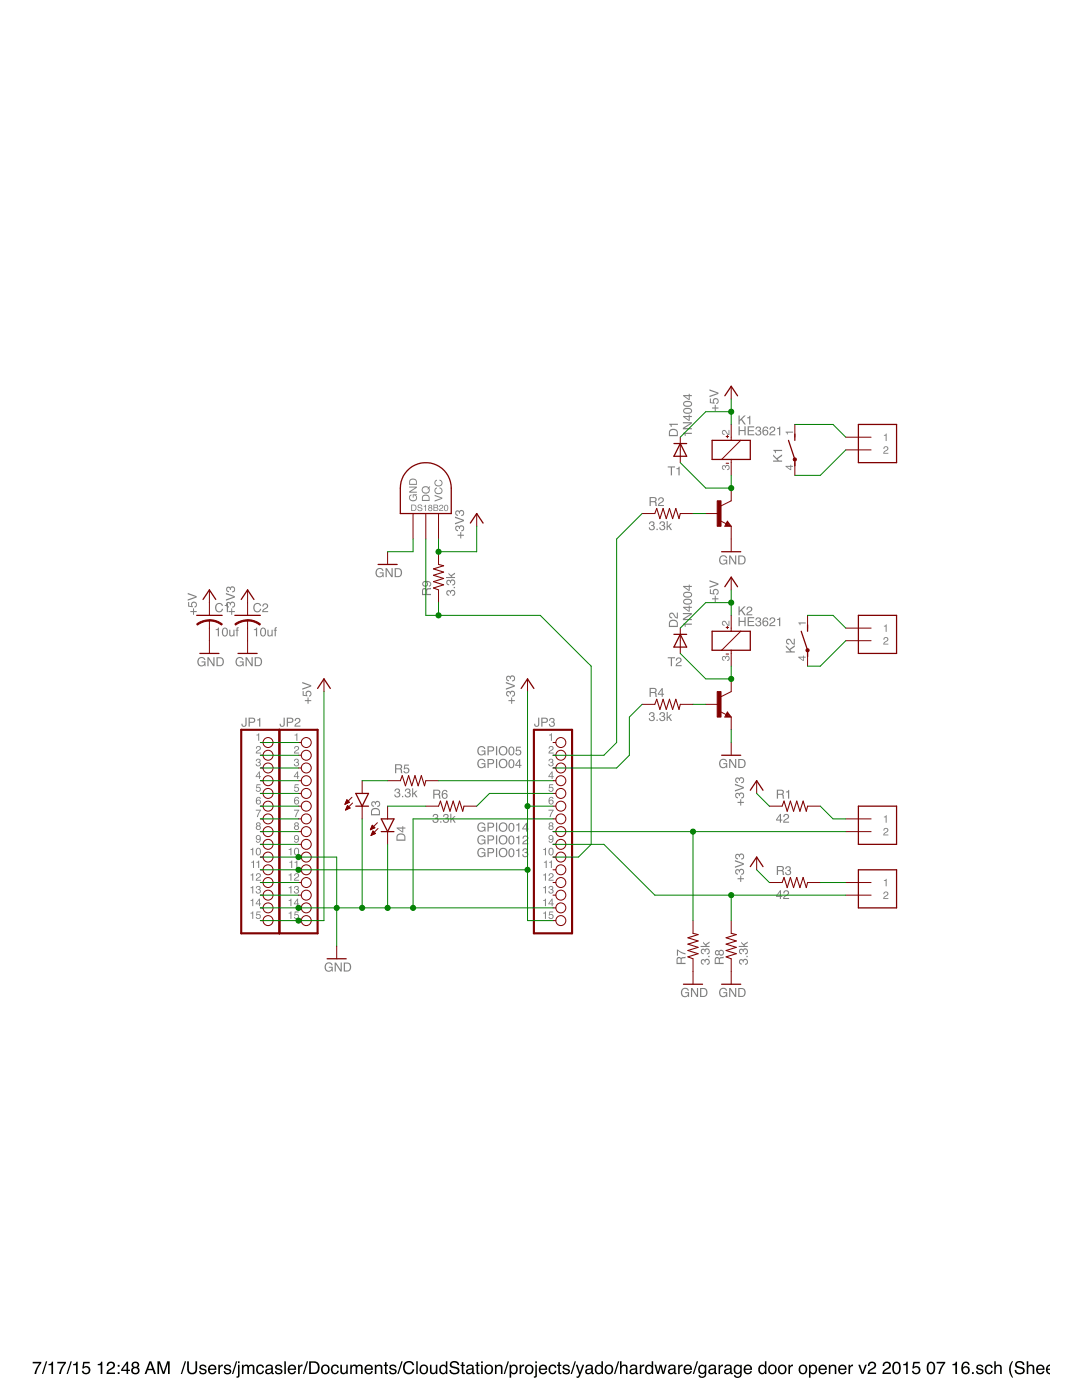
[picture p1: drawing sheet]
<svg xmlns="http://www.w3.org/2000/svg" width="216mm" height="279mm" viewBox="0 0 216 279" stroke-linecap="round" stroke-linejoin="round" font-family="sans-serif">
<path d="M6.5 271.8h1.7v.3l-.7 1.2-.3 .9h-.3l.2-.7 .8-1.4h-1.4zM9.2 271.7h.2l-.8 2.5h-.2zM9.7 272.2l.4-.1 .2-.3h.3v2.4h-.3v-1.7h-.6zM11.4 271.8h1.8v.3l-.8 1.2-.3 .9h-.3l.2-.7 .8-1.4h-1.4zM14.1 271.7h.2l-.8 2.5h-.2zM14.6 272.2l.5-.1 .2-.3h.2v2.4h-.3v-1.7h-.6zM16.6 271.8h1.3v.3h-1.1l-.1 .7a.85 .85 0 0 1 1.3 .4 .85 .85 0 0 1-.6 1.1 .85 .85 0 0 1-1.1-.7h.4a.55 .55 0 0 0 .8 .3 .55 .55 0 0 0 0-.9 .55 .55 0 0 0-.8 .1h-.3zM19.5 272.2l.5-.1 .2-.3h.2v2.4h-.3v-1.7h-.6zM21.6 271.9a.81 .81 0 0 1 1.3 .2 .81 .81 0 0 1-.6 1.2l-.5 .3-.2 .3h1.3v.3h-1.7a1.39 1.39 0 0 1 1.1-1.3 .5 .5 0 0 0 .2-.6 .5 .5 0 0 0-.6-.3 .5 .5 0 0 0-.3 .6h-.3zM23.5 272.4h.4v.4h-.4zM23.5 273.8h.4v.4h-.4zM25.2 272.2l-.7 1.1h.7zM25.3 271.7h.3v1.6h.3v.3h-.3v.6h-.3v-.6h-1.1v-.3zM26.6 272.4a.42 .42 0 0 0 .8 0 .42 .42 0 0 0-.8 0zM26.5 273.5a.51 .51 0 0 0 1 0 .51 .51 0 0 0-1 0zM26.4 271.9a.7 .7 0 0 1 1.1-.1 .7 .7 0 0 1 0 1.1 .77 .77 0 0 1 .1 1.1 .77 .77 0 0 1-1.2 0 .77 .77 0 0 1 .2-1.1l-.4-.5zM30 272.1l-.4 1.1h.8zM29.8 271.7h.4l.9 2.5h-.4l-.2-.7h-1l-.3 .7h-.3zM31.4 271.7h.5l.7 2.1 .8-2.1h.4v2.5h-.3v-2.1l-.7 2.1h-.3l-.8-2.1v2.1h-.3zM36.9 271.7h.2l-.8 2.5h-.2zM37.3 271.7h.4v1.5a.65 .65 0 0 0 .6 .8 .65 .65 0 0 0 .7-.8v-1.5h.3v1.4a1.01 1.01 0 0 1-1 1.2 1.01 1.01 0 0 1-1-1.2zM40 272.5a.74 .74 0 0 1 1.2 .4h-.3a.39 .39 0 0 0-.4-.3 .39 .39 0 0 0-.4 .3l.2 .2a.79 .79 0 0 1 .9 .7 .8 .8 0 0 1-.8 .5 .8 .8 0 0 1-.7-.7h.3a.45 .45 0 0 0 .5 .4 .45 .45 0 0 0 .4-.4l-.1-.1a.93 .93 0 0 1-1-.8zM41.7 272.6a.85 .85 0 0 1 1.1-.2 .85 .85 0 0 1 .4 1h-1.4a.53 .53 0 0 0 .4 .6 .53 .53 0 0 0 .6-.4h.4a.9 .9 0 0 1-1.3 .6 .9 .9 0 0 1-.3-1.4zM42 272.7l-.2 .4h1.1l-.1-.3-.3-.2zM43.6 272.4h.3v.3l.3-.3 .3-.1v.4a.5 .5 0 0 0-.6 .5v1h-.3zM44.9 272.5a.74 .74 0 0 1 1.2 .4h-.3a.39 .39 0 0 0-.4-.3 .39 .39 0 0 0-.4 .3l.2 .2a.79 .79 0 0 1 .9 .7 .8 .8 0 0 1-.8 .5 .8 .8 0 0 1-.7-.7h.3a.45 .45 0 0 0 .5 .4 .45 .45 0 0 0 .4-.4l-.1-.1a.93 .93 0 0 1-1-.8zM47.1 271.7h.2l-.8 2.5h-.2zM47.5 271.7h.3v.3h-.3zM47.5 272.4h.3v2.1a.47 .47 0 0 1-.6 .5v-.3l.3-.1zM48.3 272.4h.3v.2a.6 .6 0 0 1 1 0 .62 .62 0 0 1 .7-.2 .62 .62 0 0 1 .5 .6v1.2h-.4v-1.3a.4 .4 0 0 0-.5-.3 .4 .4 0 0 0-.2 .5v1.1h-.3v-1.2a.42 .42 0 0 0-.6-.4 .42 .42 0 0 0-.2 .6v1h-.3zM51.3 272.6a.76 .76 0 0 1 .8-.3 .76 .76 0 0 1 .6 .7h-.3a.51 .51 0 0 0-.7-.4 .51 .51 0 0 0-.3 .7 .49 .49 0 0 0 .4 .7 .49 .49 0 0 0 .6-.4h.3a.83 .83 0 0 1-1.1 .6 .83 .83 0 0 1-.5-1.2zM53.3 273.6a.44 .44 0 0 0 .5 .4 .44 .44 0 0 0 .3-.7zM53.1 272.6a.8 .8 0 0 1 1.3 .2v1.1l.2 .1v.2h-.3l-.2-.2a.63 .63 0 0 1-.9 .3 .63 .63 0 0 1-.1-1l1-.3a.42 .42 0 0 0-.4-.4 .42 .42 0 0 0-.4 .3h-.3zM55.1 272.5a.74 .74 0 0 1 1.2 .4h-.3a.39 .39 0 0 0-.4-.3 .39 .39 0 0 0-.4 .3l.2 .2a.79 .79 0 0 1 .9 .7 .8 .8 0 0 1-.8 .5 .8 .8 0 0 1-.7-.7h.3a.45 .45 0 0 0 .5 .4 .45 .45 0 0 0 .4-.4v-.1a.93 .93 0 0 1-1.1-.8zM56.7 271.7h.3v2.5h-.3zM57.6 272.6a.85 .85 0 0 1 1.1-.2 .85 .85 0 0 1 .4 1h-1.4a.53 .53 0 0 0 .4 .6 .53 .53 0 0 0 .7-.4h.3a.9 .9 0 0 1-1.3 .6 .9 .9 0 0 1-.3-1.4zM57.9 272.7l-.2 .4h1.1l-.1-.3-.3-.2zM59.5 272.4h.3v.3l.3-.3 .3-.1v.4a.5 .5 0 0 0-.6 .5v1h-.3zM61.2 271.7h.3l-.8 2.5h-.3zM62 272v1.9h.6a.99 .99 0 0 0 .8-1 .99 .99 0 0 0-.8-.9zM61.7 271.7h1a1.29 1.29 0 0 1 1.1 1.2 1.29 1.29 0 0 1-1.1 1.3h-1zM64.6 272.7a.7 .7 0 0 0-.2 .9 .7 .7 0 0 0 .8 .3 .7 .7 0 0 0 .2-.9 .7 .7 0 0 0-.8-.3zM64.3 272.6a.94 .94 0 0 1 1.5 .6 .94 .94 0 0 1-1.4 1l-.3-.6v-.6zM66.3 272.6a.76 .76 0 0 1 .8-.3 .76 .76 0 0 1 .5 .7h-.3a.51 .51 0 0 0-.7-.4 .51 .51 0 0 0-.2 .7 .49 .49 0 0 0 .3 .7 .49 .49 0 0 0 .6-.4h.3a.83 .83 0 0 1-1.1 .6 .83 .83 0 0 1-.5-1.2zM67.9 272.4h.3v1.2a.42 .42 0 0 0 .5 .4 .42 .42 0 0 0 .4-.5v-1.1h.3v1.8h-.3v-.3a.64 .64 0 0 1-.7 .3 .64 .64 0 0 1-.5-.6zM69.9 272.4h.3v.2a.6 .6 0 0 1 1 0 .62 .62 0 0 1 .7-.2 .62 .62 0 0 1 .5 .6v1.2h-.4v-1.3a.4 .4 0 0 0-.5-.3 .4 .4 0 0 0-.2 .5v1.1h-.3v-1.2a.42 .42 0 0 0-.6-.4 .42 .42 0 0 0-.2 .6v1h-.3zM73 272.6a.85 .85 0 0 1 1-.2 .85 .85 0 0 1 .4 1h-1.3a.53 .53 0 0 0 .3 .6 .53 .53 0 0 0 .7-.4h.3a.9 .9 0 0 1-1.3 .6 .9 .9 0 0 1-.3-1.4zM73.2 272.7l-.1 .4h1l-.1-.3-.2-.2zM74.8 272.4h.3v.2a.66 .66 0 0 1 .7-.2 .66 .66 0 0 1 .5 .6v1.2h-.3v-1.2a.46 .46 0 0 0-.6-.4 .46 .46 0 0 0-.3 .6v1h-.3zM76.8 271.8h.3v.6h.3v.2h-.3v1.2l.3 .2v.2a.44 .44 0 0 1-.6-.4v-1.2h-.2v-.2h.2zM77.9 272.5a.74 .74 0 0 1 1.2 .4h-.3a.39 .39 0 0 0-.4-.3 .39 .39 0 0 0-.4 .3l.2 .2a.79 .79 0 0 1 .9 .7 .8 .8 0 0 1-.8 .5 .8 .8 0 0 1-.7-.7h.3a.45 .45 0 0 0 .5 .4 .45 .45 0 0 0 .4-.4l-.1-.1a.93 .93 0 0 1-1-.8zM80.1 271.7h.2l-.8 2.5h-.2zM80.7 272a1.1 1.1 0 0 1 1.1-.4 1.1 1.1 0 0 1 .8 .8h-.3a.82 .82 0 0 0-1-.4 .82 .82 0 0 0-.5 1 .8 .8 0 0 0 .6 1 .8 .8 0 0 0 .9-.7h.4a1.17 1.17 0 0 1-1.5 .9 1.17 1.17 0 0 1-.8-1.5zM83 271.7h.4v2.5h-.4zM84.3 272.7a.7 .7 0 0 0-.3 .9 .7 .7 0 0 0 .9 .3 .7 .7 0 0 0 .2-.9 .7 .7 0 0 0-.8-.3zM83.9 272.6a.94 .94 0 0 1 1.6 .6 .94 .94 0 0 1-1.4 1l-.4-.6v-.6zM85.8 272.4h.3v1.2a.42 .42 0 0 0 .5 .4 .42 .42 0 0 0 .3-.5l.1-1.1h.3v1.8h-.3v-.3a.64 .64 0 0 1-.7 .3 .64 .64 0 0 1-.5-.6zM88.1 272.8a.69 .69 0 0 0-.1 .8 .69 .69 0 0 0 .7 .4 .73 .73 0 0 0 .3-.8 .73 .73 0 0 0-.7-.6zM88 272.5l.6-.1 .4 .2v-.9h.3v2.5h-.3v-.2a.8 .8 0 0 1-1.1 .1 .8 .8 0 0 1-.3-1zM90 271.8a1 1 0 0 1 1.6 .6h-.3a.59 .59 0 0 0-.6-.5 .59 .59 0 0 0-.6 .6l.1 .1a2.08 2.08 0 0 1 1.5 .7 1.02 1.02 0 0 1-.8 1 1.02 1.02 0 0 1-1.1-.4l-.1-.5h.3a.71 .71 0 0 0 .6 .6 .71 .71 0 0 0 .8-.4l-.2-.3a2.06 2.06 0 0 1-1.4-.7v-.4zM92.1 271.8h.4v.6h.3v.2h-.3v1.2l.3 .2v.2a.44 .44 0 0 1-.7-.4v-1.2h-.2v-.2h.2zM93.3 273.6a.44 .44 0 0 0 .6 .4 .44 .44 0 0 0 .2-.7zM93.2 272.6a.8 .8 0 0 1 1.3 .2v1.1l.2 .1v.2h-.3l-.2-.2a.63 .63 0 0 1-.9 .3 .63 .63 0 0 1-.2-1l1.1-.3a.42 .42 0 0 0-.4-.4 .42 .42 0 0 0-.4 .3h-.3zM95.1 271.8h.3v.6h.3v.2h-.3v1.2l.3 .2v.2a.44 .44 0 0 1-.6-.4v-1.2h-.3v-.2h.3zM96 272.4h.3v1.8h-.3zM96 271.7h.3v.3h-.3zM97.2 272.7a.7 .7 0 0 0-.2 .9 .7 .7 0 0 0 .9 .3 .7 .7 0 0 0 .2-.9 .7 .7 0 0 0-.9-.3zM96.9 272.6a.94 .94 0 0 1 1.5 .6 .94 .94 0 0 1-1.3 1l-.4-.6v-.6zM98.8 272.4h.3v.2a.66 .66 0 0 1 .7-.2 .66 .66 0 0 1 .5 .6v1.2h-.3v-1.2a.46 .46 0 0 0-.6-.4 .46 .46 0 0 0-.3 .6v1h-.3zM101.3 271.7h.3l-.8 2.5h-.3zM102.2 272.7a.71 .71 0 0 0-.2 .8 .71 .71 0 0 0 .7 .5 .72 .72 0 0 0 .3-.9 .72 .72 0 0 0-.7-.5zM101.7 272.4h.3v.2a.75 .75 0 0 1 .9-.2 .75 .75 0 0 1 .4 .8 .78 .78 0 0 1-.3 1 .78 .78 0 0 1-1-.2v1h-.3zM103.7 272.4h.3v.3l.3-.3 .3-.1v.4a.5 .5 0 0 0-.6 .5v1h-.3zM105.3 272.7a.7 .7 0 0 0-.3 .9 .7 .7 0 0 0 .9 .3 .7 .7 0 0 0 .2-.9 .7 .7 0 0 0-.8-.3zM105 272.6a.94 .94 0 0 1 1.5 .6 .94 .94 0 0 1-1.4 1l-.3-.6v-.6zM106.8 271.7h.3v.3h-.3zM106.8 272.4h.3v2.1a.47 .47 0 0 1-.6 .5v-.3l.3-.1zM107.7 272.6a.85 .85 0 0 1 1.1-.2 .85 .85 0 0 1 .4 1h-1.4a.53 .53 0 0 0 .4 .6 .53 .53 0 0 0 .7-.4h.3a.9 .9 0 0 1-1.3 .6 .9 .9 0 0 1-.3-1.4zM108 272.7l-.2 .4h1.1l-.1-.3-.3-.2zM109.7 272.6a.76 .76 0 0 1 .8-.3 .76 .76 0 0 1 .5 .7h-.3a.51 .51 0 0 0-.6-.4 .51 .51 0 0 0-.3 .7 .49 .49 0 0 0 .3 .7 .49 .49 0 0 0 .6-.4h.3a.83 .83 0 0 1-1.1 .6 .83 .83 0 0 1-.4-1.2zM111.4 271.8h.3v.6h.3v.2h-.3v1.2l.3 .2v.2a.44 .44 0 0 1-.6-.4v-1.2h-.3v-.2h.3zM112.4 272.5a.74 .74 0 0 1 1.3 .4h-.3a.39 .39 0 0 0-.4-.3 .39 .39 0 0 0-.4 .3l.2 .2a.79 .79 0 0 1 .9 .7 .8 .8 0 0 1-.8 .5 .8 .8 0 0 1-.7-.7h.3a.45 .45 0 0 0 .5 .4 .45 .45 0 0 0 .4-.4l-.1-.1a.93 .93 0 0 1-1-.8zM114.7 271.7h.2l-.8 2.5h-.2zM114.9 272.4h.3l.5 1.5 .5-1.5h.4l-.8 2a.61 .61 0 0 1-.8 .5v-.2h.4l.2-.4zM117.1 273.6a.44 .44 0 0 0 .6 .4 .44 .44 0 0 0 .2-.7zM116.9 272.6a.8 .8 0 0 1 1.4 .2v1.1l.2 .1v.2h-.4l-.1-.2a.63 .63 0 0 1-.9 .3 .63 .63 0 0 1-.2-1l1.1-.3a.42 .42 0 0 0-.4-.4 .42 .42 0 0 0-.5 .3h-.3zM119.1 272.8a.69 .69 0 0 0-.1 .8 .69 .69 0 0 0 .7 .4 .73 .73 0 0 0 .3-.8 .73 .73 0 0 0-.6-.6zM119 272.5l.7-.1 .3 .2v-.9h.3v2.5h-.3v-.2a.8 .8 0 0 1-1 .1 .8 .8 0 0 1-.3-1zM121.2 272.7a.7 .7 0 0 0-.2 .9 .7 .7 0 0 0 .8 .3 .7 .7 0 0 0 .2-.9 .7 .7 0 0 0-.8-.3zM120.9 272.6a.94 .94 0 0 1 1.5 .6 .94 .94 0 0 1-1.4 1l-.3-.6v-.6zM123.3 271.7h.3l-.8 2.5h-.3zM123.7 271.7h.3v.9a.65 .65 0 0 1 .8-.2 .65 .65 0 0 1 .4 .6v1.2h-.3v-1.2a.46 .46 0 0 0-.5-.4 .46 .46 0 0 0-.4 .6v1h-.3zM126 273.6a.44 .44 0 0 0 .5 .4 .44 .44 0 0 0 .3-.7zM125.8 272.6a.8 .8 0 0 1 1.3 .2v1.1l.2 .1v.2h-.3l-.2-.2a.63 .63 0 0 1-.9 .3 .63 .63 0 0 1-.1-1l1-.3a.42 .42 0 0 0-.4-.4 .42 .42 0 0 0-.4 .3h-.3zM127.7 272.4h.3v.3l.3-.3 .3-.1v.4a.5 .5 0 0 0-.6 .5v1h-.3zM129.2 272.8a.69 .69 0 0 0-.2 .8 .69 .69 0 0 0 .7 .4 .73 .73 0 0 0 .4-.8 .73 .73 0 0 0-.7-.6zM129.1 272.5l.6-.1 .3 .2v-.9h.3v2.5h-.2v-.2a.8 .8 0 0 1-1.1 .1 .8 .8 0 0 1-.3-1zM130.6 272.4h.3l.4 1.4 .3-1.4h.4l.4 1.4 .3-1.4h.3l-.5 1.8h-.3l-.4-1.4-.4 1.4h-.3zM133.6 273.6a.44 .44 0 0 0 .6 .4 .44 .44 0 0 0 .2-.7zM133.5 272.6a.8 .8 0 0 1 1.3 .2v1.1l.2 .1v.2h-.3l-.2-.2a.63 .63 0 0 1-.9 .3 .63 .63 0 0 1-.2-1l1.1-.3a.42 .42 0 0 0-.4-.4 .42 .42 0 0 0-.5 .3h-.2zM135.3 272.4h.3v.3l.3-.3 .3-.1v.4a.5 .5 0 0 0-.6 .5v1h-.3zM136.6 272.6a.85 .85 0 0 1 1.1-.2 .85 .85 0 0 1 .4 1h-1.4a.53 .53 0 0 0 .4 .6 .53 .53 0 0 0 .6-.4h.3a.9 .9 0 0 1-1.2 .6 .9 .9 0 0 1-.3-1.4zM136.9 272.7l-.2 .4h1.1l-.1-.3-.3-.2zM139 271.7h.3l-.8 2.5h-.3zM139.5 272.6l.6-.3 .5 .3v-.2h.3v1.7a.81 .81 0 0 1-.6 .9 .81 .81 0 0 1-.9-.6h.3a.53 .53 0 0 0 .7 .3 .53 .53 0 0 0 .2-.7 .8 .8 0 0 1-1 .1 .8 .8 0 0 1-.3-1.1zM139.8 272.7a.65 .65 0 0 0-.2 .9 .65 .65 0 0 0 .9 .2 .64 .64 0 0 0 .1-.8 .64 .64 0 0 0-.8-.3zM141.7 273.6a.44 .44 0 0 0 .5 .4 .44 .44 0 0 0 .3-.7zM141.5 272.6a.8 .8 0 0 1 1.4 .2v1.1l.2 .1v.2h-.4l-.1-.2a.63 .63 0 0 1-.9 .3 .63 .63 0 0 1-.2-1l1-.3a.42 .42 0 0 0-.3-.4 .42 .42 0 0 0-.5 .3h-.3zM143.4 272.4h.3v.3l.3-.3 .3-.1v.4a.5 .5 0 0 0-.6 .5v1h-.3zM144.8 273.6a.44 .44 0 0 0 .6 .4 .44 .44 0 0 0 .2-.7zM144.7 272.6a.8 .8 0 0 1 1.3 .2v1.1l.2 .1v.2h-.3l-.2-.2a.63 .63 0 0 1-.9 .3 .63 .63 0 0 1-.2-1l1.1-.3a.42 .42 0 0 0-.4-.4 .42 .42 0 0 0-.5 .3h-.2zM146.6 272.6l.6-.3 .5 .3v-.2h.3v1.7a.81 .81 0 0 1-.6 .9 .81 .81 0 0 1-1-.6h.4a.53 .53 0 0 0 .7 .3 .53 .53 0 0 0 .2-.7 .8 .8 0 0 1-1.1 .1 .8 .8 0 0 1-.2-1.1zM146.9 272.7a.65 .65 0 0 0-.2 .9 .65 .65 0 0 0 .8 .2 .64 .64 0 0 0 .2-.8 .64 .64 0 0 0-.8-.3zM148.6 272.6a.85 .85 0 0 1 1-.2 .85 .85 0 0 1 .5 1h-1.4a.53 .53 0 0 0 .4 .6 .53 .53 0 0 0 .6-.4h.3a.9 .9 0 0 1-1.3 .6 .9 .9 0 0 1-.2-1.4zM148.9 272.7l-.2 .4h1v-.3l-.3-.2zM151.8 272.8a.69 .69 0 0 0-.2 .8 .69 .69 0 0 0 .7 .4 .73 .73 0 0 0 .4-.8 .73 .73 0 0 0-.7-.6zM151.7 272.5l.6-.1 .3 .2v-.9h.3v2.5h-.3v-.2a.8 .8 0 0 1-1 .1 .8 .8 0 0 1-.3-1zM153.8 272.7a.7 .7 0 0 0-.2 .9 .7 .7 0 0 0 .8 .3 .7 .7 0 0 0 .2-.9 .7 .7 0 0 0-.8-.3zM153.5 272.6a.94 .94 0 0 1 1.5 .6 .94 .94 0 0 1-1.3 1l-.4-.6v-.6zM155.8 272.7a.7 .7 0 0 0-.3 .9 .7 .7 0 0 0 .9 .3 .7 .7 0 0 0 .2-.9 .7 .7 0 0 0-.8-.3zM155.5 272.6a.94 .94 0 0 1 1.5 .6 .94 .94 0 0 1-1.4 1l-.3-.6v-.6zM157.3 272.4h.3v.3l.4-.3 .2-.1v.4a.5 .5 0 0 0-.6 .5v1h-.3zM159.9 272.7a.7 .7 0 0 0-.2 .9 .7 .7 0 0 0 .8 .3 .7 .7 0 0 0 .2-.9 .7 .7 0 0 0-.8-.3zM159.6 272.6a.94 .94 0 0 1 1.5 .6 .94 .94 0 0 1-1.4 1l-.3-.6v-.6zM161.9 272.7a.71 .71 0 0 0-.2 .8 .71 .71 0 0 0 .7 .5 .72 .72 0 0 0 .3-.9 .72 .72 0 0 0-.7-.5zM161.4 272.4h.3v.2a.75 .75 0 0 1 .9-.2 .75 .75 0 0 1 .4 .8 .78 .78 0 0 1-.3 1 .78 .78 0 0 1-1-.2v1h-.3zM163.5 272.6a.85 .85 0 0 1 1.1-.2 .85 .85 0 0 1 .4 1h-1.4a.53 .53 0 0 0 .4 .6 .53 .53 0 0 0 .7-.4h.3a.9 .9 0 0 1-1.3 .6 .9 .9 0 0 1-.3-1.4zM163.8 272.7l-.2 .4h1.1l-.1-.3-.3-.2zM165.4 272.4h.3v.2a.66 .66 0 0 1 .7-.2 .66 .66 0 0 1 .5 .6v1.2h-.3v-1.2a.46 .46 0 0 0-.6-.4 .46 .46 0 0 0-.3 .6v1h-.3zM167.5 272.6a.85 .85 0 0 1 1-.2 .85 .85 0 0 1 .4 1h-1.3a.53 .53 0 0 0 .4 .6 .53 .53 0 0 0 .6-.4h.3a.9 .9 0 0 1-1.3 .6 .9 .9 0 0 1-.3-1.4zM167.7 272.7l-.1 .4h1l-.1-.3-.2-.2zM169.3 272.4h.3v.3l.3-.3 .3-.1v.4a.5 .5 0 0 0-.6 .5v1h-.3zM171.3 272.4h.3l.5 1.5 .5-1.5h.4l-.7 1.8h-.4zM173.5 271.9a.81 .81 0 0 1 1.2 .2 .81 .81 0 0 1-.5 1.2l-.5 .3-.2 .3h1.3v.3h-1.7a1.39 1.39 0 0 1 1.1-1.3 .5 .5 0 0 0 .2-.6 .5 .5 0 0 0-.6-.3 .5 .5 0 0 0-.3 .6h-.3zM176.4 271.9a.81 .81 0 0 1 1.3 .2 .81 .81 0 0 1-.6 1.2l-.5 .3-.2 .3h1.4v.3h-1.7a1.39 1.39 0 0 1 1.1-1.3 .5 .5 0 0 0 .2-.6 .5 .5 0 0 0-.7-.3 .5 .5 0 0 0-.3 .6h-.3zM178.4 271.9a.91 .91 0 0 1 1.1 .1 .91 .91 0 0 1 .2 1 .9 .9 0 0 1-.3 1.1 .9 .9 0 0 1-1.2-.2 1.91 1.91 0 0 1 .2-2zM178.6 272.1a1.65 1.65 0 0 0 .1 1.9h.3a1.49 1.49 0 0 0 .1-1.9zM180.2 272.2l.5-.1 .2-.3h.2v2.4h-.3v-1.7h-.6zM182.2 271.8h1.3v.3h-1l-.1 .7a.85 .85 0 0 1 1.2 .4 .85 .85 0 0 1-.6 1.1 .85 .85 0 0 1-1-.7h.3a.55 .55 0 0 0 .8 .3 .55 .55 0 0 0 .1-.9 .55 .55 0 0 0-.9 .1h-.2zM185.3 271.9a.91 .91 0 0 1 1 .1 .91 .91 0 0 1 .3 1 .9 .9 0 0 1-.3 1.1 .9 .9 0 0 1-1.2-.2 1.91 1.91 0 0 1 .2-2zM185.5 272.1a1.65 1.65 0 0 0 .1 1.9h.3a1.49 1.49 0 0 0 .1-1.9zM186.9 271.8h1.7v.3l-.7 1.2-.3 .9h-.4l.2-.7 .9-1.4h-1.4zM190.1 272.2l.4-.1 .2-.3h.3v2.4h-.4v-1.7h-.5zM192.2 271.9a.73 .73 0 0 1 .8-.2 .73 .73 0 0 1 .5 .7h-.4a.51 .51 0 0 0-.6-.4 .51 .51 0 0 0-.3 .7l-.1 .2a.82 .82 0 0 1 1.3 .2 .82 .82 0 0 1-.3 1.2 .82 .82 0 0 1-1.2-.5v-1.2zM192.2 273.4a.53 .53 0 0 0 1 0 .53 .53 0 0 0-1 0zM193.9 273.8h.4v.4h-.4zM195 272.5a.74 .74 0 0 1 1.2 .4h-.3a.39 .39 0 0 0-.4-.3 .39 .39 0 0 0-.4 .3l.2 .2a.79 .79 0 0 1 .9 .7 .8 .8 0 0 1-.8 .5 .8 .8 0 0 1-.7-.7h.3a.45 .45 0 0 0 .5 .4 .45 .45 0 0 0 .4-.4v-.1a.93 .93 0 0 1-1.1-.8zM196.7 272.6a.76 .76 0 0 1 .8-.3 .76 .76 0 0 1 .6 .7h-.3a.51 .51 0 0 0-.7-.4 .51 .51 0 0 0-.3 .7 .49 .49 0 0 0 .4 .7 .49 .49 0 0 0 .6-.4h.3a.83 .83 0 0 1-1.1 .6 .83 .83 0 0 1-.5-1.2zM198.4 271.7h.3v.9a.65 .65 0 0 1 .8-.2 .65 .65 0 0 1 .4 .6v1.2h-.3v-1.2a.46 .46 0 0 0-.6-.4 .46 .46 0 0 0-.3 .6v1h-.3zM201.9 271.6h.3a3.1 3.1 0 0 0 0 3.3h-.2a2.6 2.6 0 0 1-.1-3.3zM202.8 271.8a1 1 0 0 1 1.6 .6h-.3a.59 .59 0 0 0-.6-.5 .59 .59 0 0 0-.6 .6l.1 .1a2.08 2.08 0 0 1 1.5 .7 1.02 1.02 0 0 1-.8 1 1.02 1.02 0 0 1-1.1-.4l-.1-.5h.3a.71 .71 0 0 0 .6 .6 .71 .71 0 0 0 .7-.4l-.1-.3a2.06 2.06 0 0 1-1.4-.7v-.4zM204.9 271.7h.3v.9a.65 .65 0 0 1 .7-.2 .65 .65 0 0 1 .5 .6v1.2h-.3v-1.2a.46 .46 0 0 0-.6-.4 .46 .46 0 0 0-.3 .6v1h-.3zM207 272.6a.85 .85 0 0 1 1-.2 .85 .85 0 0 1 .4 1h-1.3a.53 .53 0 0 0 .4 .6 .53 .53 0 0 0 .6-.4h.3a.9 .9 0 0 1-1.3 .6 .9 .9 0 0 1-.3-1.4zM207.2 272.7l-.1 .4h1l-.1-.3-.2-.2zM208.9 272.6l.7-.3v1.1h-.6a.42 .42 0 0 0 .1 .4 .42 .42 0 0 0 .5 .1v-.3v.6a.56 .56 0 0 1-.6 0 .56 .56 0 0 1-.3-.6v-.6zM209.2 272.7l-.2 .4h.6v-.5zM209.6 271.8v2.4zM209.6 272.4v.4zM209.6 273.8v.4zM209.6 271.8v2.4zM209.6 271.7v2.5zM209.6 271.8v2.4zM209.6 271.6v3.3z" fill="#000"/>
<g fill="#808080">
<path d="M144.1 93l.3-.2 .3 .2a.5 .5 0 0 1 .9 .1 .5 .5 0 0 1-.5 .7v-.2a.3 .3 0 0 0 .3-.4 .3 .3 0 0 0-.5 0v.2h-.2a.25 .25 0 0 0-.2-.4 .25 .25 0 0 0-.3 .3l.1 .3h.2v.2l-.4-.3z"/>
<path d="M144.2 85.9a.87 .87 0 0 1 1.1 .7h.1v-.8h.1v1l-.4-.2a.59 .59 0 0 0-.8-.5v.4l.3 .1v.2l-.3-.1-.2-.2z"/>
<path d="M156.8 86.1h1.4v.2h-1v.4h-.2z"/>
<path d="M51.2 146.6l.5-.3v1.5h-.2v-1h-.3z"/>
<path d="M51.2 149a.52 .52 0 0 1 .9 .2 .52 .52 0 0 1-.6 .7l-.3 .3h.9v.2h-1.1l.2-.5a.59 .59 0 0 0 .6-.8h-.4l-.1 .3h-.2z"/>
<path d="M51.2 151.5a.43 .43 0 0 1 .7 0 .43 .43 0 0 1-.1 .6 .5 .5 0 0 1-.1 .9 .5 .5 0 0 1-.7-.5h.2a.3 .3 0 0 0 .4 .3 .3 .3 0 0 0 .1-.6h-.3l.1-.1a.25 .25 0 0 0 .3-.2 .25 .25 0 0 0-.3-.3l-.2 .1-.1 .2h-.1z"/>
<path d="M51.2 156.5h.8v.2h-.7v.4a.52 .52 0 0 1 .7 .3 .52 .52 0 0 1-.3 .7 .52 .52 0 0 1-.7-.5h.2a.33 .33 0 0 0 .5 .2 .33 .33 0 0 0 .1-.5 .33 .33 0 0 0-.5 0h-.2z"/>
<path d="M51 161.6h1.1l-.6 1.5h-.2v-.3l.6-1h-.9z"/>
<path d="M58.8 146.6l.5-.3v1.5h-.2v-1h-.3z"/>
<path d="M58.9 149a.52 .52 0 0 1 .8 .2 .52 .52 0 0 1-.5 .7l-.3 .3h.8v.2h-1.1l.2-.5a.59 .59 0 0 0 .6-.8h-.4l-.1 .3h-.2z"/>
<path d="M58.8 151.5a.43 .43 0 0 1 .7 0 .43 .43 0 0 1-.1 .6 .5 .5 0 0 1-.1 .9 .5 .5 0 0 1-.7-.5h.2a.3 .3 0 0 0 .5 .3 .3 .3 0 0 0 0-.6h-.3l.1-.1a.25 .25 0 0 0 .3-.2 .25 .25 0 0 0-.2-.3l-.3 .1v.2h-.2z"/>
<path d="M58.8 156.5h.8v.2h-.6l-.1 .4a.52 .52 0 0 1 .7 .3 .52 .52 0 0 1-.3 .7 .52 .52 0 0 1-.6-.5h.1a.33 .33 0 0 0 .5 .2 .33 .33 0 0 0 .1-.5 .33 .33 0 0 0-.5 0h-.2z"/>
<path d="M58.7 161.6h1l-.6 1.5h-.2v-.3l.6-1h-.8z"/>
<path d="M109.6 146.6l.5-.3v1.5h-.2v-1h-.3z"/>
<path d="M109.6 149a.52 .52 0 0 1 .9 .2 .52 .52 0 0 1-.6 .7l-.3 .3h.9v.2h-1.1l.2-.5a.59 .59 0 0 0 .6-.8h-.4l-.1 .3h-.2z"/>
<path d="M109.6 151.5a.43 .43 0 0 1 .7 0 .43 .43 0 0 1-.1 .6 .5 .5 0 0 1-.1 .9 .5 .5 0 0 1-.7-.5h.2a.3 .3 0 0 0 .4 .3 .3 .3 0 0 0 .1-.6h-.3l.1-.1a.25 .25 0 0 0 .3-.2 .25 .25 0 0 0-.3-.3l-.2 .1-.1 .2h-.1z"/>
<path d="M109.6 156.5h.8v.2h-.7v.4a.52 .52 0 0 1 .7 .3 .52 .52 0 0 1-.3 .7 .52 .52 0 0 1-.7-.5h.2a.33 .33 0 0 0 .5 .2 .33 .33 0 0 0 .1-.5 .33 .33 0 0 0-.5 0h-.2z"/>
<path d="M109.4 161.6h1.1l-.6 1.5h-.2v-.3l.6-1h-.9z"/>
<path d="M176.4 86.8l.5-.3v1.5h-.2v-1h-.3z"/>
<path d="M176.4 89.2a.52 .52 0 0 1 .9 .2 .52 .52 0 0 1-.6 .7l-.3 .3h.9v.2h-1.1l.2-.5a.59 .59 0 0 0 .6-.8h-.4l-.1 .3h-.2z"/>
<path d="M176.4 163l.5-.3v1.5h-.2v-1.1h-.3z"/>
<path d="M176.4 165.3a.52 .52 0 0 1 .9 .3 .52 .52 0 0 1-.6 .6l-.3 .3h.9v.2h-1.1l.2-.4a.59 .59 0 0 0 .6-.8l-.4-.1-.1 .4h-.2z"/>
<path d="M176.4 175.7l.5-.3v1.5h-.2v-1.1h-.3z"/>
<path d="M176.4 178a.52 .52 0 0 1 .9 .3 .52 .52 0 0 1-.6 .6l-.3 .3h.9v.2h-1.1l.2-.5a.59 .59 0 0 0 .6-.7l-.4-.1-.1 .4h-.2z"/>
<path d="M144.1 131l.3-.1 .3 .2a.5 .5 0 0 1 .9 .1 .5 .5 0 0 1-.5 .7v-.2a.3 .3 0 0 0 .3-.4 .3 .3 0 0 0-.5 0v.2l-.2-.1a.25 .25 0 0 0-.2-.3 .25 .25 0 0 0-.3 .3l.1 .2 .2 .1v.2l-.4-.3z"/>
<path d="M144.2 124a.87 .87 0 0 1 1.1 .7h.1v-.8h.1v1l-.4-.2a.59 .59 0 0 0-.8-.5v.3l.3 .2v.2l-.3-.1-.2-.2z"/>
<path d="M159.3 124.2h1.5v.2h-1.1v.4h-.1z"/>
<path d="M176.4 124.9l.5-.3v1.5h-.2v-1.1h-.3z"/>
<path d="M176.4 127.2a.52 .52 0 0 1 .9 .3 .52 .52 0 0 1-.6 .7l-.3 .3h.9v.1h-1.1l.2-.4a.59 .59 0 0 0 .6-.8l-.4-.1-.1 .4h-.2z"/>
<path d="M147.4 85.1h.2v.7h.9v-.7h.3v1.8h-.3v-.9h-.9v.9h-.2zM149.2 85.1h1.3v.2h-1.1v.5h1v.3h-1v.6h1.1v.2h-1.3zM150.9 85.2a.5 .5 0 0 1 .8 0 .5 .5 0 0 1-.1 .7 .58 .58 0 0 1-.1 1 .58 .58 0 0 1-.8-.6h.2a.35 .35 0 0 0 .5 .4 .35 .35 0 0 0 0-.6h-.2v-.2a.29 .29 0 0 0 .4-.2 .29 .29 0 0 0-.3-.4l-.3 .2v.2h-.3zM152.3 85.3l.6-.2 .4 .3v.2h-.2a.36 .36 0 0 0-.5-.3 .36 .36 0 0 0-.2 .5l-.1 .2a.58 .58 0 0 1 .9 .2 .58 .58 0 0 1-.4 .8 .58 .58 0 0 1-.7-.6l.1-.7zM152.4 86.3a.37 .37 0 0 0 .7 0 .37 .37 0 0 0-.7 0zM153.7 85.2a.6 .6 0 0 1 1 .3 .6 .6 0 0 1-.6 .8l-.4 .4h1v.2h-1.2a1.47 1.47 0 0 1 .9-1.1 .35 .35 0 0 0-.3-.5 .35 .35 0 0 0-.3 .4h-.3zM155 85.5l.7-.4v1.8h-.2v-1.3h-.5z"/>
<path d="M101.5 139.7h.5v-.5h.2v.5h.5v.2h-.5v.6h-.2v-.6h-.5zM101.1 138l.3-.1 .4 .2a.58 .58 0 0 1 1 .2 .58 .58 0 0 1-.6 .8v-.3a.35 .35 0 0 0 .4-.5 .35 .35 0 0 0-.7 0v.3l-.2-.1a.29 .29 0 0 0-.2-.3 .29 .29 0 0 0-.3 .2l.1 .3 .3 .1v.2a.58 .58 0 0 1-.6-.3 .58 .58 0 0 1 .1-.7zM100.9 136.1l1.8 .7v.2l-1.8 .7v-.3l1.6-.5-1.6-.5zM101.1 135l.3-.2 .4 .3a.58 .58 0 0 1 1 .1 .58 .58 0 0 1-.6 .8v-.2a.35 .35 0 0 0 .4-.5 .35 .35 0 0 0-.7 0v.2h-.2a.29 .29 0 0 0-.2-.4 .29 .29 0 0 0-.3 .3l.1 .3h.3v.3a.58 .58 0 0 1-.6-.4 .58 .58 0 0 1 .1-.6z"/>
<path d="M60.8 139.7h.6v-.5h.2v.5h.5v.2h-.5v.6h-.2v-.6h-.6zM60.4 137.9h.2v.8h.5a.61 .61 0 0 1 .3-.8 .61 .61 0 0 1 .8 .4 .61 .61 0 0 1-.5 .7v-.2a.38 .38 0 0 0 .1-.6 .38 .38 0 0 0-.6 0 .38 .38 0 0 0 .1 .6v.2l-.9-.2zM60.3 136.1l1.8 .7v.2l-1.8 .7v-.3l1.5-.5-1.5-.5z"/>
<path d="M65 192.3a.8 .8 0 0 1 1.4 .3h-.3a.62 .62 0 0 0-.8-.3 .62 .62 0 0 0-.3 .9 .57 .57 0 0 0 .6 .5 .57 .57 0 0 0 .6-.6h-.6v-.2h.8v1h-.2v-.2a.88 .88 0 0 1-1.2 0 .88 .88 0 0 1-.1-1.2zM66.8 192.1h.3l.9 1.5v-1.5h.2v1.8h-.3l-.9-1.5v1.5h-.2zM68.8 192.3v1.4h.5a.7 .7 0 0 0 .5-.7 .7 .7 0 0 0-.5-.7zM68.6 192.1h.7a.91 .91 0 0 1 .8 .9 .91 .91 0 0 1-.8 .9h-.7z"/>
<path d="M155.6 162.8l-.5 .8h.5zM155.6 162.4h.2v1.2h.3v.2h-.3v.4h-.2v-.4h-.8v-.3zM156.5 162.5a.6 .6 0 0 1 1 .3 .6 .6 0 0 1-.7 .8l-.3 .4h1v.2h-1.2a1.47 1.47 0 0 1 .9-1.1 .35 .35 0 0 0-.3-.5 .35 .35 0 0 0-.4 .5h-.2z"/>
<path d="M147.2 160h.5v-.5h.2v.5h.5v.2h-.5v.6h-.2v-.6h-.5zM146.8 158.4l.4-.2 .3 .2a.58 .58 0 0 1 1 .2 .58 .58 0 0 1-.6 .8v-.3a.35 .35 0 0 0 .4-.5 .35 .35 0 0 0-.7 0v.3h-.2a.29 .29 0 0 0-.2-.4 .29 .29 0 0 0-.3 .2l.1 .4h.3v.2a.58 .58 0 0 1-.6-.3 .58 .58 0 0 1 .1-.6zM146.6 156.4l1.8 .7v.2l-1.8 .7v-.3l1.6-.5-1.6-.5zM146.8 155.3l.4-.1 .3 .2a.58 .58 0 0 1 1 .1 .58 .58 0 0 1-.6 .8v-.2a.35 .35 0 0 0 .4-.5 .35 .35 0 0 0-.7 0v.2h-.2a.29 .29 0 0 0-.2-.4 .29 .29 0 0 0-.3 .3l.1 .3 .3 .1v.2a.58 .58 0 0 1-.6-.4 .58 .58 0 0 1 .1-.6z"/>
<path d="M142.1 81.3h.5v-.5h.2v.5h.6v.2h-.6v.6h-.2v-.6h-.5zM141.6 79.5h.3v.8l.4 .1a.61 .61 0 0 1 .3-.9 .61 .61 0 0 1 .8 .4 .61 .61 0 0 1-.5 .7v-.2a.38 .38 0 0 0 .2-.6 .38 .38 0 0 0-.6 0 .38 .38 0 0 0 .1 .6v.2l-1-.2zM141.6 77.7l1.8 .7v.2l-1.8 .7v-.3l1.5-.5-1.5-.5z"/>
<path d="M143.7 111.1a.8 .8 0 0 1 1.4 .3h-.3a.62 .62 0 0 0-.8-.3 .62 .62 0 0 0-.3 .9 .57 .57 0 0 0 .7 .5 .57 .57 0 0 0 .5-.6h-.6v-.2h.8v.9h-.1l-.1-.2a.88 .88 0 0 1-1.2 .1 .88 .88 0 0 1-.1-1.2zM145.5 110.9h.3l.9 1.4v-1.4h.2v1.7h-.3l-.9-1.4v1.4h-.2zM147.6 111.1v1.3h.4a.7 .7 0 0 0 .5-.7 .7 .7 0 0 0-.5-.6zM147.3 110.9h.7a.91 .91 0 0 1 .8 .8 .91 .91 0 0 1-.8 .9h-.7z"/>
<path d="M129.7 104.1a.5 .5 0 0 1 .7 0 .5 .5 0 0 1 0 .8 .58 .58 0 0 1-.2 .9 .58 .58 0 0 1-.7-.5h.2a.35 .35 0 0 0 .5 .3 .35 .35 0 0 0 0-.6h-.3l.1-.2a.29 .29 0 0 0 .3-.2 .29 .29 0 0 0-.2-.4l-.3 .2-.1 .2h-.2zM131 105.5h.3v.3h-.3zM131.8 104.1a.5 .5 0 0 1 .7 0 .5 .5 0 0 1 0 .8 .58 .58 0 0 1-.2 .9 .58 .58 0 0 1-.8-.5h.3a.35 .35 0 0 0 .5 .3 .35 .35 0 0 0 0-.6h-.3v-.2a.29 .29 0 0 0 .4-.2 .29 .29 0 0 0-.2-.4l-.4 .2v.2h-.2zM133 104h.2v1l.6-.5h.3l-.5 .5 .5 .8h-.3l-.4-.7-.2 .2v.5h-.2z"/>
<path d="M136.3 86.4h1.8v.2h-1.3v.4h-.2zM136.3 84.3h1.8v.2l-1.5 .9h1.5v.3h-1.8v-.3l1.4-.9h-1.4zM136.6 83.2l.8 .6v-.6zM136.3 83h1.1v-.2h.2v.2h.5v.2h-.5v.8h-.2l-1.1-.8zM136.4 81.6a1.06 1.06 0 0 1 1.7 .4 .97 .97 0 0 1-.9 .6 .97 .97 0 0 1-.9-.6zM136.6 81.8a.48 .48 0 0 0 .1 .5 .48 .48 0 0 0 .5 .1l.3-.1a.36 .36 0 0 0 .4-.3 .36 .36 0 0 0-.5-.4zM136.4 80.2a1.06 1.06 0 0 1 1.7 .4 .97 .97 0 0 1-.9 .6 .97 .97 0 0 1-.9-.6zM136.6 80.4a.48 .48 0 0 0 .1 .5 .48 .48 0 0 0 .5 .1h.3a.36 .36 0 0 0 .4-.4 .36 .36 0 0 0-.5-.4zM136.6 79.1l.8 .5v-.5zM136.3 78.8h1.1v-.2h.2v.2h.5v.3h-.5v.7h-.2l-1.1-.8z"/>
<path d="M43 125.6l.7-.4v1.8h-.2v-1.2h-.5zM44.5 125.4a.63 .63 0 0 1 .7 0 .63 .63 0 0 1 .3 .7 .65 .65 0 0 1-.6 .9 .65 .65 0 0 1-.6-.8zM44.7 125.5a.96 .96 0 0 0 .2 1.3 .85 .85 0 0 0 0-1.4zM45.7 125.7h.3v.9l.2 .2 .3-.2 .1-.9h.2v1.3h-.2v-.2a.45 .45 0 0 1-.5 .2 .45 .45 0 0 1-.4-.4zM47.2 125.3l.4-.1v.2l-.2 .1 .2 .4h-.2v1.1h-.2v-1.1h-.2v-.2h.2z"/>
<path d="M50.7 125.6l.6-.4v1.8h-.2v-1.2h-.4zM52.1 125.4a.63 .63 0 0 1 .8 0 .63 .63 0 0 1 .2 .7 .65 .65 0 0 1-.6 .9 .65 .65 0 0 1-.6-.8zM52.3 125.5a.96 .96 0 0 0 .2 1.3 .85 .85 0 0 0 0-1.4zM53.4 125.7h.2v.9l.2 .2 .3-.2 .1-.9h.2v1.3h-.2v-.2a.45 .45 0 0 1-.5 .2 .45 .45 0 0 1-.3-.4zM54.9 125.3l.3-.1v.2l-.2 .1 .2 .4h-.2v1.1h-.2v-1.1h-.2v-.2h.2z"/>
<path d="M38 121.9h.5v-.5h.2v.5h.6v.3h-.6v.5h-.2v-.5h-.5zM37.5 120.2h.2v.7l.5 .1a.61 .61 0 0 1 .3-.9 .61 .61 0 0 1 .8 .4 .61 .61 0 0 1-.5 .8v-.3a.38 .38 0 0 0 .2-.5 .38 .38 0 0 0-.6-.1 .38 .38 0 0 0 .1 .6v.2l-1-.1zM37.5 118.3l1.8 .7v.2l-1.8 .7v-.3l1.5-.5-1.5-.5z"/>
<path d="M45.6 121.9h.5v-.5h.2v.5h.6v.3h-.6v.5h-.2v-.5h-.5zM45.2 120.3l.4-.2 .3 .3a.58 .58 0 0 1 1 .1 .58 .58 0 0 1-.6 .8v-.2a.36 .36 0 0 0 .4-.6 .35 .35 0 0 0-.6 0v.3h-.2a.29 .29 0 0 0-.2-.4 .29 .29 0 0 0-.4 .3l.2 .3h.2v.2a.58 .58 0 0 1-.5-.3 .58 .58 0 0 1 0-.6zM45.1 118.3l1.8 .7v.2l-1.8 .7v-.3l1.5-.5-1.5-.5zM45.2 117.2l.4-.1 .3 .2a.58 .58 0 0 1 1 .1 .58 .58 0 0 1-.6 .8v-.2a.35 .35 0 0 0 .4-.5 .35 .35 0 0 0-.6 0v.2h-.2a.29 .29 0 0 0-.2-.4 .29 .29 0 0 0-.4 .3l.2 .3 .2 .1v.2a.58 .58 0 0 1-.5-.4 .58 .58 0 0 1 0-.6z"/>
<path d="M39.6 131.4a.8 .8 0 0 1 1.4 .3h-.3a.62 .62 0 0 0-.8-.3 .62 .62 0 0 0-.3 .9 .57 .57 0 0 0 .6 .5 .57 .57 0 0 0 .6-.6h-.6v-.2h.8v1h-.1l-.1-.3a.88 .88 0 0 1-1.2 .1 .88 .88 0 0 1-.1-1.2zM41.4 131.2h.3l.9 1.4v-1.4h.2v1.8h-.3l-.9-1.5v1.5h-.2zM43.4 131.4v1.3h.5a.7 .7 0 0 0 .5-.6 .7 .7 0 0 0-.5-.7zM43.2 131.2h.7a.91 .91 0 0 1 .8 .9 .91 .91 0 0 1-.8 .9h-.7z"/>
<path d="M47.2 131.4a.8 .8 0 0 1 1.4 .3h-.2a.62 .62 0 0 0-.9-.3 .62 .62 0 0 0-.2 .9 .57 .57 0 0 0 .6 .5 .57 .57 0 0 0 .5-.6h-.6v-.2h.8v1h-.1l-.1-.3a.88 .88 0 0 1-1.2 .1 .88 .88 0 0 1-.1-1.2zM49 131.2h.3l.9 1.4v-1.4h.2v1.8h-.2l-1-1.5v1.5h-.2zM51.1 131.4v1.3h.4a.7 .7 0 0 0 .6-.6 .7 .7 0 0 0-.6-.7zM50.8 131.2h.7a.91 .91 0 0 1 .8 .9 .91 .91 0 0 1-.8 .9h-.7z"/>
<path d="M155.6 178l-.5 .8h.5zM155.6 177.7h.2v1.1h.3v.2h-.3v.4h-.2v-.4h-.8v-.2zM156.5 177.8a.6 .6 0 0 1 1 .3 .6 .6 0 0 1-.7 .8l-.3 .3h1v.2h-1.2a1.47 1.47 0 0 1 .9-1.1 .35 .35 0 0 0-.3-.4 .35 .35 0 0 0-.4 .4h-.2z"/>
<path d="M147.2 175.3h.5v-.6h.2v.6h.5v.2h-.5v.5h-.2v-.5h-.5zM146.8 173.6l.4-.2 .3 .3a.58 .58 0 0 1 1 .1 .58 .58 0 0 1-.6 .8v-.2a.35 .35 0 0 0 .4-.5 .35 .35 0 0 0-.7 0v.2h-.2a.29 .29 0 0 0-.2-.4 .29 .29 0 0 0-.3 .3l.1 .3h.3v.3a.58 .58 0 0 1-.6-.4 .58 .58 0 0 1 .1-.6zM146.6 171.6l1.8 .7v.3l-1.8 .6v-.3l1.6-.5-1.6-.5zM146.8 170.5l.4-.1 .3 .2a.58 .58 0 0 1 1 .1 .58 .58 0 0 1-.6 .8v-.2a.35 .35 0 0 0 .4-.5 .35 .35 0 0 0-.7 0v.3l-.2-.1a.29 .29 0 0 0-.2-.4 .29 .29 0 0 0-.3 .3l.1 .3 .3 .1v.2a.58 .58 0 0 1-.6-.3 .58 .58 0 0 1 .1-.7z"/>
<path d="M147.4 123.2h.2v.7h.9v-.7h.3v1.8h-.3v-.9h-.9v.9h-.2zM149.2 123.2h1.3v.2h-1.1v.5h1v.2h-1v.6h1.1v.3h-1.3zM150.9 123.3a.5 .5 0 0 1 .8 0 .5 .5 0 0 1-.1 .7 .58 .58 0 0 1-.1 1 .58 .58 0 0 1-.8-.6h.2a.35 .35 0 0 0 .5 .4 .35 .35 0 0 0 0-.6h-.2v-.2a.29 .29 0 0 0 .4-.2 .29 .29 0 0 0-.3-.4l-.3 .2v.2h-.3zM152.3 123.4l.6-.2 .4 .3v.2h-.2a.36 .36 0 0 0-.5-.3 .36 .36 0 0 0-.2 .5l-.1 .2a.58 .58 0 0 1 .9 .2 .58 .58 0 0 1-.4 .8 .58 .58 0 0 1-.7-.6l.1-.7zM152.4 124.4a.37 .37 0 0 0 .7 0 .37 .37 0 0 0-.7 0zM153.7 123.3a.6 .6 0 0 1 1 .3 .6 .6 0 0 1-.6 .8l-.4 .4h1v.2h-1.2a1.47 1.47 0 0 1 .9-1.1 .35 .35 0 0 0-.3-.5 .35 .35 0 0 0-.3 .4h-.3zM155 123.6l.7-.4v1.8h-.2v-1.3h-.5z"/>
<path d="M142.1 119.4h.5v-.5h.2v.5h.6v.2h-.6v.5h-.2v-.5h-.5zM141.6 117.6h.3v.8h.4a.61 .61 0 0 1 .3-.8 .61 .61 0 0 1 .8 .4 .61 .61 0 0 1-.5 .7v-.2a.38 .38 0 0 0 .2-.6 .38 .38 0 0 0-.6 0 .38 .38 0 0 0 .1 .6v.2l-1-.2zM141.6 115.8l1.8 .6v.3l-1.8 .6v-.2l1.5-.5-1.5-.5z"/>
<path d="M136.3 124.5h1.8v.2h-1.3v.4h-.2zM136.3 122.3h1.8v.3l-1.5 .9h1.5v.3h-1.8v-.3l1.4-.9h-1.4zM136.6 121.3l.8 .6v-.6zM136.3 121.1h1.1v-.3h.2v.3h.5v.2h-.5v.8h-.2l-1.1-.8zM136.4 119.7a1.06 1.06 0 0 1 1.7 .4 .97 .97 0 0 1-.9 .6 .97 .97 0 0 1-.9-.6zM136.6 119.9a.48 .48 0 0 0 .1 .5 .48 .48 0 0 0 .5 0h.3a.36 .36 0 0 0 .4-.3 .36 .36 0 0 0-.5-.4zM136.4 118.3a1.06 1.06 0 0 1 1.7 .4 .97 .97 0 0 1-.9 .6 .97 .97 0 0 1-.9-.6zM136.6 118.5a.48 .48 0 0 0 .1 .5 .48 .48 0 0 0 .5 .1l.3-.1a.36 .36 0 0 0 .4-.3 .36 .36 0 0 0-.5-.4zM136.6 117.2l.8 .5v-.5zM136.3 116.9h1.1v-.2h.2v.2h.5v.2h-.5v.8h-.2l-1.1-.8z"/>
<path d="M129.7 142.2a.5 .5 0 0 1 .7 0 .5 .5 0 0 1 0 .7 .58 .58 0 0 1-.2 1 .58 .58 0 0 1-.7-.6h.2a.35 .35 0 0 0 .5 .4 .35 .35 0 0 0 0-.6h-.3l.1-.2a.29 .29 0 0 0 .3-.2 .29 .29 0 0 0-.2-.4l-.3 .2-.1 .2h-.2zM131 143.6h.3v.3h-.3zM131.8 142.2a.5 .5 0 0 1 .7 0 .5 .5 0 0 1 0 .7 .58 .58 0 0 1-.2 1 .58 .58 0 0 1-.8-.6h.3a.35 .35 0 0 0 .5 .4 .35 .35 0 0 0 0-.6h-.3v-.2a.29 .29 0 0 0 .4-.2 .29 .29 0 0 0-.2-.4l-.4 .2v.2h-.2zM133 142.1h.2v1l.6-.5h.3l-.5 .5 .5 .8h-.3l-.4-.7-.2 .2v.5h-.2z"/>
<path d="M143.7 151.7a.8 .8 0 0 1 1.4 .3h-.3a.62 .62 0 0 0-.8-.3 .62 .62 0 0 0-.3 .9 .57 .57 0 0 0 .7 .5 .57 .57 0 0 0 .5-.6h-.6v-.2h.8v1h-.1l-.1-.3a.88 .88 0 0 1-1.2 .1 .88 .88 0 0 1-.1-1.2zM145.5 151.5h.3l.9 1.4v-1.4h.2v1.8h-.3l-.9-1.5v1.5h-.2zM147.6 151.7v1.4h.4a.7 .7 0 0 0 .5-.7 .7 .7 0 0 0-.5-.7zM147.3 151.5h.7a.91 .91 0 0 1 .8 .9 .91 .91 0 0 1-.8 .9h-.7z"/>
<path d="M78.9 157.5a.5 .5 0 0 1 .7-.1 .5 .5 0 0 1 0 .8 .58 .58 0 0 1-.1 1 .58 .58 0 0 1-.8-.6h.2a.35 .35 0 0 0 .5 .3 .35 .35 0 0 0 0-.6h-.3l.1-.2a.29 .29 0 0 0 .4-.2 .29 .29 0 0 0-.3-.3l-.3 .1-.1 .2h-.2zM80.2 158.8h.3v.3h-.3zM81 157.5a.5 .5 0 0 1 .7-.1 .5 .5 0 0 1 0 .8 .58 .58 0 0 1-.2 1 .58 .58 0 0 1-.7-.6h.2a.35 .35 0 0 0 .5 .3 .35 .35 0 0 0 0-.6h-.3l.1-.2a.29 .29 0 0 0 .3-.2 .29 .29 0 0 0-.2-.3l-.3 .1-.1 .2h-.2zM82.2 157.3h.2v1.1l.6-.6h.3l-.5 .5 .5 .8h-.3l-.4-.7-.2 .2v.5h-.2z"/>
<path d="M86.5 162.5a.5 .5 0 0 1 .8 0 .5 .5 0 0 1-.1 .8 .58 .58 0 0 1-.1 .9 .58 .58 0 0 1-.8-.6h.2a.35 .35 0 0 0 .5 .4 .35 .35 0 0 0 0-.6h-.2v-.2a.29 .29 0 0 0 .4-.2 .29 .29 0 0 0-.3-.4l-.3 .2-.1 .2h-.2zM87.8 163.9h.3v.3h-.3zM88.6 162.5a.5 .5 0 0 1 .7 0 .5 .5 0 0 1 0 .8 .58 .58 0 0 1-.1 .9 .58 .58 0 0 1-.8-.6h.2a.35 .35 0 0 0 .5 .4 .35 .35 0 0 0 0-.6h-.3l.1-.2a.29 .29 0 0 0 .4-.2 .29 .29 0 0 0-.3-.4l-.3 .2-.1 .2h-.2zM89.9 162.4h.2v1l.5-.5h.3l-.5 .5 .5 .8h-.2l-.5-.7-.1 .2v.5h-.2z"/>
<path d="M140 191.6l.3-.2 .4 .2a.58 .58 0 0 1 .9 .2 .58 .58 0 0 1-.6 .8v-.3a.35 .35 0 0 0 .4-.5 .35 .35 0 0 0-.6 0v.3h-.2a.29 .29 0 0 0-.2-.4 .29 .29 0 0 0-.4 .2l.2 .3 .2 .1v.2a.58 .58 0 0 1-.5-.3 .58 .58 0 0 1 .1-.6zM141.3 190.8h.3v.2h-.3zM140 189.5l.3-.2 .4 .3a.58 .58 0 0 1 .9 .1 .58 .58 0 0 1-.6 .8v-.3a.35 .35 0 0 0 .4-.5 .35 .35 0 0 0-.6 0v.3h-.2a.29 .29 0 0 0-.2-.4 .29 .29 0 0 0-.4 .3l.2 .3h.2v.2a.58 .58 0 0 1-.5-.3 .58 .58 0 0 1 .1-.6zM140.3 187.9l.5 .5 .8-.5v.3l-.7 .4 .2 .2h.5v.2h-1.8v-.2h1l-.5-.6z"/>
<path d="M147.6 191.6l.3-.2 .4 .2a.58 .58 0 0 1 1 .2 .58 .58 0 0 1-.6 .8v-.3a.35 .35 0 0 0 .3-.5 .35 .35 0 0 0-.6 0v.3h-.2a.29 .29 0 0 0-.2-.4 .29 .29 0 0 0-.3 .2l.1 .3 .2 .1v.2a.58 .58 0 0 1-.5-.3 .58 .58 0 0 1 .1-.6zM148.9 190.8h.3v.2h-.3zM147.6 189.5l.3-.2 .4 .3a.58 .58 0 0 1 1 .1 .58 .58 0 0 1-.6 .8v-.3a.35 .35 0 0 0 .3-.5 .35 .35 0 0 0-.6 0v.3h-.2a.29 .29 0 0 0-.2-.4 .29 .29 0 0 0-.3 .3l.1 .3h.2v.2a.58 .58 0 0 1-.5-.3 .58 .58 0 0 1 .1-.6zM147.9 187.9l.5 .5 .8-.5v.3l-.7 .4 .2 .2h.5v.2h-1.8v-.2h1l-.5-.6z"/>
<path d="M143.7 197.4a.8 .8 0 0 1 1.4 .3h-.3a.62 .62 0 0 0-.8-.3 .62 .62 0 0 0-.3 .9 .57 .57 0 0 0 .7 .5 .57 .57 0 0 0 .5-.6h-.6v-.2h.8v1h-.1l-.1-.3a.88 .88 0 0 1-1.2 .1 .88 .88 0 0 1-.1-1.2zM145.5 197.2h.3l.9 1.4v-1.4h.2v1.8h-.3l-.9-1.5v1.5h-.2zM147.6 197.4v1.4h.4a.7 .7 0 0 0 .5-.7 .7 .7 0 0 0-.5-.7zM147.3 197.2h.7a.91 .91 0 0 1 .8 .9 .91 .91 0 0 1-.8 .9h-.7z"/>
<path d="M136.1 197.4a.8 .8 0 0 1 1.4 .3h-.3a.62 .62 0 0 0-.8-.3 .62 .62 0 0 0-.3 .9 .57 .57 0 0 0 .6 .5 .57 .57 0 0 0 .6-.6h-.6v-.2h.8v1h-.2v-.3a.88 .88 0 0 1-1.2 .1 .88 .88 0 0 1-.1-1.2zM137.9 197.2h.3l.9 1.4v-1.4h.2v1.8h-.3l-.9-1.5v1.5h-.2zM139.9 197.4v1.4h.5a.7 .7 0 0 0 .5-.7 .7 .7 0 0 0-.5-.7zM139.7 197.2h.7a.91 .91 0 0 1 .8 .9 .91 .91 0 0 1-.8 .9h-.7z"/>
<path d="M91.3 106.7h.5v-.5h.2v.5h.6v.2h-.6v.6h-.2v-.6h-.5zM90.9 105l.4-.1 .3 .2a.58 .58 0 0 1 1 .2 .58 .58 0 0 1-.6 .7v-.2a.35 .35 0 0 0 .4-.5 .35 .35 0 0 0-.6 0v.3l-.2-.1a.29 .29 0 0 0-.2-.3 .29 .29 0 0 0-.4 .2l.2 .3 .2 .1v.2a.58 .58 0 0 1-.5-.3 .58 .58 0 0 1 0-.7zM90.8 103.1l1.8 .6v.3l-1.8 .7v-.3l1.5-.5-1.5-.5zM90.9 102l.4-.2 .3 .3a.58 .58 0 0 1 1 .1 .58 .58 0 0 1-.6 .8v-.2a.35 .35 0 0 0 .4-.5 .35 .35 0 0 0-.6 0v.2h-.2a.29 .29 0 0 0-.2-.4 .29 .29 0 0 0-.4 .3l.2 .3h.2v.2a.58 .58 0 0 1-.5-.3 .58 .58 0 0 1 0-.6z"/>
<path d="M89.2 117.9l.3-.1 .4 .2a.58 .58 0 0 1 1 .1 .58 .58 0 0 1-.6 .8v-.2a.35 .35 0 0 0 .3-.5 .35 .35 0 0 0-.6 0v.3l-.2-.1a.29 .29 0 0 0-.2-.4 .29 .29 0 0 0-.4 .3l.2 .3 .2 .1v.2a.58 .58 0 0 1-.5-.3 .58 .58 0 0 1 .1-.7zM90.5 117.1h.3v.3h-.3zM89.2 115.8l.3-.1 .4 .2a.58 .58 0 0 1 1 .2 .58 .58 0 0 1-.6 .7v-.2a.35 .35 0 0 0 .3-.5 .35 .35 0 0 0-.6 0v.3l-.2-.1a.29 .29 0 0 0-.2-.3 .29 .29 0 0 0-.4 .2l.2 .3 .2 .1v.2a.58 .58 0 0 1-.5-.3 .58 .58 0 0 1 .1-.7zM89.5 114.3l.5 .5 .8-.5v.3l-.7 .4 .2 .2h.5v.2h-1.8v-.2h1l-.5-.6z"/>
<path d="M75.2 113.6a.8 .8 0 0 1 1.3 .3h-.2a.62 .62 0 0 0-.9-.3 .62 .62 0 0 0-.2 .9 .57 .57 0 0 0 .6 .5 .57 .57 0 0 0 .5-.6h-.5v-.2h.8v1h-.2l-.1-.2a.88 .88 0 0 1-1.2 0 .88 .88 0 0 1-.1-1.2zM76.9 113.4h.3l.9 1.4v-1.4h.3v1.8h-.3l-.9-1.5v1.5h-.3zM79 113.6v1.4h.4a.7 .7 0 0 0 .6-.7 .7 .7 0 0 0-.6-.7zM78.7 113.4h.8a.91 .91 0 0 1 .7 .9 .91 .91 0 0 1-.7 .9h-.8z"/>
<path d="M95.5 149.1a.8 .8 0 0 1 1.3 .4h-.2a.62 .62 0 0 0-.8-.3 .62 .62 0 0 0-.3 .8 .57 .57 0 0 0 .6 .6 .57 .57 0 0 0 .5-.6h-.5v-.2h.8v.9h-.2v-.2a.88 .88 0 0 1-1.3 .1 .88 .88 0 0 1-.1-1.3zM97.3 148.9h.8a.52 .52 0 0 1 .5 .6 .52 .52 0 0 1-.5 .5h-.6v.7h-.2zM97.5 149.1v.7h.5a.31 .31 0 0 0 .4-.3 .31 .31 0 0 0-.4-.4zM99 148.9h.2v1.8h-.2zM99.5 149.8a.95 .95 0 0 1 1.9 0 .95 .95 0 0 1-1.9 0zM99.9 149.3a.68 .68 0 0 0 0 1.1 .68 .68 0 0 0 1-.2 .67 .67 0 0 0-.1-.9 .67 .67 0 0 0-.9 0zM101.6 149.2a.63 .63 0 0 1 .8-.1 .63 .63 0 0 1 .2 .8 .65 .65 0 0 1-.5 .9 .65 .65 0 0 1-.7-.9zM101.9 149.2a.96 .96 0 0 0 .1 1.4 .85 .85 0 0 0 0-1.4zM103 149h.9v.2h-.7l-.1 .5a.61 .61 0 0 1 .9 .3 .61 .61 0 0 1-.4 .8 .61 .61 0 0 1-.8-.5h.3a.38 .38 0 0 0 .5 .2 .38 .38 0 0 0 .1-.6 .38 .38 0 0 0-.6 .1h-.2z"/>
<path d="M95.5 151.7a.8 .8 0 0 1 1.3 .3h-.2a.62 .62 0 0 0-.8-.3 .62 .62 0 0 0-.3 .9 .57 .57 0 0 0 .6 .5 .57 .57 0 0 0 .5-.6h-.5v-.2h.8v1h-.2v-.3a.88 .88 0 0 1-1.3 .1 .88 .88 0 0 1-.1-1.2zM97.3 151.5h.8a.52 .52 0 0 1 .5 .5 .52 .52 0 0 1-.5 .5h-.6v.8h-.2zM97.5 151.7v.6h.5a.31 .31 0 0 0 .4-.3 .31 .31 0 0 0-.4-.3zM99 151.5h.2v1.8h-.2zM99.5 152.4a.95 .95 0 0 1 1.9 0 .95 .95 0 0 1-1.9 0zM99.9 151.8a.68 .68 0 0 0 0 1.1 .68 .68 0 0 0 1-.2 .67 .67 0 0 0-.1-.9 .67 .67 0 0 0-.9 0zM101.6 151.7a.63 .63 0 0 1 .8 0 .63 .63 0 0 1 .2 .7 .65 .65 0 0 1-.5 .9 .65 .65 0 0 1-.7-.9zM101.9 151.8a.96 .96 0 0 0 .1 1.3 .85 .85 0 0 0 0-1.4zM103.6 151.9l-.6 .7h.6zM103.6 151.5h.2v1.1h.3v.2h-.3v.5h-.2v-.5h-.8v-.2z"/>
<path d="M95.5 164.4a.8 .8 0 0 1 1.3 .3h-.2a.62 .62 0 0 0-.8-.3 .62 .62 0 0 0-.3 .9 .57 .57 0 0 0 .6 .5 .57 .57 0 0 0 .5-.6h-.5v-.2h.8v1h-.2v-.3a.88 .88 0 0 1-1.3 .1 .88 .88 0 0 1-.1-1.2zM97.3 164.2h.8a.52 .52 0 0 1 .5 .5 .52 .52 0 0 1-.5 .5h-.6v.8h-.2zM97.5 164.4v.6h.5a.31 .31 0 0 0 .4-.3 .31 .31 0 0 0-.4-.3zM99 164.2h.2v1.8h-.2zM99.5 165.1a.95 .95 0 0 1 1.9 0 .95 .95 0 0 1-1.9 0zM99.9 164.5a.68 .68 0 0 0 0 1.1 .68 .68 0 0 0 1-.2 .67 .67 0 0 0-.1-.9 .67 .67 0 0 0-.9 0zM101.6 164.4a.63 .63 0 0 1 .8-.1 .63 .63 0 0 1 .2 .8 .65 .65 0 0 1-.5 .9 .65 .65 0 0 1-.7-.9zM101.9 164.5a.96 .96 0 0 0 .1 1.3 .85 .85 0 0 0 0-1.4zM103 164.6l.6-.4v1.8h-.2v-1.3h-.4zM105 164.6l-.6 .7h.6zM105 164.2h.2v1.1h.2v.2h-.2v.5h-.2v-.5h-.8v-.2z"/>
<path d="M95.5 166.9a.8 .8 0 0 1 1.3 .4h-.2a.62 .62 0 0 0-.8-.3 .62 .62 0 0 0-.3 .8 .57 .57 0 0 0 .6 .5 .57 .57 0 0 0 .5-.6h-.5v-.2h.8v1h-.2v-.2a.88 .88 0 0 1-1.3 0 .88 .88 0 0 1-.1-1.2zM97.3 166.7h.8a.52 .52 0 0 1 .5 .5 .52 .52 0 0 1-.5 .5h-.6v.8h-.2zM97.5 166.9v.6h.5a.31 .31 0 0 0 .4-.3 .31 .31 0 0 0-.4-.3zM99 166.7h.2v1.8h-.2zM99.5 167.6a.95 .95 0 0 1 1.9 0 .95 .95 0 0 1-1.9 0zM99.9 167.1a.68 .68 0 0 0 0 1 .68 .68 0 0 0 1-.2 .67 .67 0 0 0-.1-.8 .67 .67 0 0 0-.9 0zM101.6 166.9a.63 .63 0 0 1 .8 0 .63 .63 0 0 1 .2 .7 .65 .65 0 0 1-.5 .9 .65 .65 0 0 1-.7-.8zM101.9 167a.96 .96 0 0 0 .1 1.3 .85 .85 0 0 0 0-1.3zM103 167.1l.6-.3v1.7h-.2v-1.2h-.4zM104.5 166.9a.6 .6 0 0 1 .9 .2 .6 .6 0 0 1-.6 .8l-.3 .4h.9v.2h-1.2a1.47 1.47 0 0 1 1-1.1 .35 .35 0 0 0-.4-.5 .35 .35 0 0 0-.3 .5h-.2z"/>
<path d="M95.5 169.5a.8 .8 0 0 1 1.3 .3h-.2a.62 .62 0 0 0-.8-.3 .62 .62 0 0 0-.3 .9 .57 .57 0 0 0 .6 .5 .57 .57 0 0 0 .5-.6h-.5v-.2h.8v.9h-.2v-.2a.88 .88 0 0 1-1.3 .1 .88 .88 0 0 1-.1-1.2zM97.3 169.2h.8a.52 .52 0 0 1 .5 .6 .52 .52 0 0 1-.5 .5h-.6v.7h-.2zM97.5 169.5v.6h.5a.31 .31 0 0 0 .4-.3 .31 .31 0 0 0-.4-.3zM99 169.2h.2v1.8h-.2zM99.5 170.2a.95 .95 0 0 1 1.9 0 .95 .95 0 0 1-1.9 0zM99.9 169.6a.68 .68 0 0 0 0 1.1 .68 .68 0 0 0 1-.2 .67 .67 0 0 0-.1-.9 .67 .67 0 0 0-.9 0zM101.6 169.5a.63 .63 0 0 1 .8-.1 .63 .63 0 0 1 .2 .8 .65 .65 0 0 1-.5 .9 .65 .65 0 0 1-.7-.9zM101.9 169.5a.96 .96 0 0 0 .1 1.4 .85 .85 0 0 0 0-1.4zM103 169.6l.6-.3v1.7h-.2v-1.2h-.4zM104.4 169.4a.5 .5 0 0 1 .8 0 .5 .5 0 0 1-.1 .7 .58 .58 0 0 1-.1 1 .58 .58 0 0 1-.8-.6h.2a.35 .35 0 0 0 .5 .4 .35 .35 0 0 0 0-.7h-.2v-.2a.29 .29 0 0 0 .4-.2 .29 .29 0 0 0-.3-.3l-.3 .1v.3h-.3z"/>
<path d="M133.2 93.1h1.5v.2h-.6v1.6h-.3v-1.6h-.6zM135 93.5l.6-.4v1.8h-.2v-1.3h-.4z"/>
<path d="M147.4 82.9h.2v.9l.9-.9h.3l-.7 .7 .7 1.1h-.3l-.6-.9-.3 .3v.6h-.2zM149.1 83.3l.6-.3v1.7h-.2v-1.2h-.4z"/>
<path d="M154.3 90.7l.7 .7 1.1-.7v.3l-.9 .6 .2 .3h.7v.2h-1.8v-.2h.8l-.8-.9zM154.3 89.8h1.8v.2h-1.3v.4h-.1z"/>
<path d="M157 93.2l.7 .4v-.4zM156.7 93h1v-.2h.2v.2h.3v.2h-.3v.6h-.2l-1-.7z"/>
<path d="M49 143.2h.2v1.3a.52 .52 0 0 1-.5 .6 .52 .52 0 0 1-.5-.7h.2a.29 .29 0 0 0 .2 .4 .29 .29 0 0 0 .4-.2zM49.6 143.2h.8a.52 .52 0 0 1 .5 .5 .52 .52 0 0 1-.5 .6h-.6v.7h-.2zM49.8 143.4v.7h.5a.31 .31 0 0 0 .4-.4 .31 .31 0 0 0-.4-.3zM51.3 143.6l.6-.3v1.7h-.2v-1.2h-.4z"/>
<path d="M51.7 154.2l-.5 .7h.5zM51.7 154h.2v.9h.2v.2h-.2v.4h-.2v-.4h-.7z"/>
<path d="M51.2 159.2l.2-.1a.44 .44 0 0 1 .6 .3l-.5-.2-.3 .6a.51 .51 0 0 1 .8 .1 .51 .51 0 0 1-.3 .7 .51 .51 0 0 1-.6-.5zM51.3 160.1a.32 .32 0 0 0 .6 0 .32 .32 0 0 0-.6 0z"/>
<path d="M51.3 164.5a.25 .25 0 0 0 .5 0 .25 .25 0 0 0-.5 0zM51.2 165.2a.35 .35 0 0 0 .7 0 .35 .35 0 0 0-.7 0zM51.2 164.2a.43 .43 0 0 1 .7-.1 .43 .43 0 0 1-.1 .7 .46 .46 0 0 1 .1 .7 .46 .46 0 0 1-.7 0 .46 .46 0 0 1 .1-.7l-.2-.3z"/>
<path d="M51.2 166.8a.66 .66 0 0 1 .8 .2 .66 .66 0 0 1 0 .8 .46 .46 0 0 1-.5 .4 .46 .46 0 0 1-.4-.4h.1a.3 .3 0 0 0 .4 .2 .3 .3 0 0 0 .2-.3l.1-.2a.48 .48 0 0 1-.7 0 .48 .48 0 0 1 0-.7zM51.2 167.1a.35 .35 0 0 0 .7 0 .35 .35 0 0 0-.7 0z"/>
<path d="M50 169.5l.5-.3v1.5h-.2v-1.1h-.3zM51.2 169.3a.64 .64 0 0 1 .8 .2 .64 .64 0 0 1 0 .8 .53 .53 0 0 1-.7 .4 .53 .53 0 0 1-.3-.7zM51.4 169.4a.83 .83 0 0 0 .1 1.2 .7 .7 0 0 0 .1-1.2z"/>
<path d="M50.1 172l.6-.3v1.5h-.2v-1h-.4zM51.2 172l.5-.3v1.5h-.2v-1h-.3z"/>
<path d="M50 174.6l.5-.3v1.5h-.2v-1.1h-.3zM51.2 174.4a.52 .52 0 0 1 .9 .2 .52 .52 0 0 1-.6 .7l-.3 .3h.9v.2h-1.1l.2-.5a.59 .59 0 0 0 .6-.8h-.4l-.1 .3h-.2z"/>
<path d="M50 177.1l.5-.3v1.5h-.2v-1.1h-.3zM51.2 176.9a.43 .43 0 0 1 .7 0 .43 .43 0 0 1-.1 .6 .5 .5 0 0 1-.1 .9 .5 .5 0 0 1-.7-.6h.2a.3 .3 0 0 0 .4 .4 .3 .3 0 0 0 .1-.6h-.3l.1-.2a.25 .25 0 0 0 .3-.1 .25 .25 0 0 0-.3-.3l-.2 .1-.1 .2h-.1z"/>
<path d="M50 179.6l.5-.2v1.4h-.2v-1h-.3zM51.7 179.6l-.5 .7h.5zM51.7 179.3h.2v1h.2v.2h-.2v.3h-.2v-.3h-.7z"/>
<path d="M50 182.2l.5-.3v1.5h-.2v-1.1h-.3zM51.2 181.9h.8v.2h-.7v.4a.52 .52 0 0 1 .7 .2 .52 .52 0 0 1-.3 .8 .52 .52 0 0 1-.7-.5h.2a.33 .33 0 0 0 .5 .2 .33 .33 0 0 0 .1-.6 .33 .33 0 0 0-.5 .1h-.2z"/>
<path d="M56.6 143.2h.2v1.3a.52 .52 0 0 1-.5 .6 .52 .52 0 0 1-.5-.7h.2a.29 .29 0 0 0 .2 .4 .29 .29 0 0 0 .4-.2zM57.2 143.2h.8a.52 .52 0 0 1 .6 .5 .52 .52 0 0 1-.6 .6h-.5v.7h-.3zM57.5 143.4v.7h.4a.31 .31 0 0 0 .4-.4 .31 .31 0 0 0-.4-.3zM59 143.4a.6 .6 0 0 1 .9 .3 .6 .6 0 0 1-.6 .7l-.3 .4h.9v.2h-1.2a1.47 1.47 0 0 1 1-1.1 .35 .35 0 0 0-.3-.5 .35 .35 0 0 0-.4 .5h-.2z"/>
<path d="M59.3 154.2l-.5 .7h.5zM59.3 154h.2v.9h.2v.2h-.2v.4h-.2v-.4h-.7z"/>
<path d="M58.8 159.2l.2-.1a.44 .44 0 0 1 .7 .3l-.6-.2-.2 .6a.51 .51 0 0 1 .7 .1 .51 .51 0 0 1-.3 .7 .51 .51 0 0 1-.6-.5zM58.9 160.1a.32 .32 0 0 0 .6 0 .32 .32 0 0 0-.6 0z"/>
<path d="M58.9 164.5a.25 .25 0 0 0 .5 0 .25 .25 0 0 0-.5 0zM58.9 165.2a.31 .31 0 0 0 .6 0 .31 .31 0 0 0-.6 0zM58.8 164.2a.43 .43 0 0 1 .7-.1 .43 .43 0 0 1-.1 .7 .46 .46 0 0 1 .1 .7 .46 .46 0 0 1-.7 0 .46 .46 0 0 1 .1-.7l-.2-.3z"/>
<path d="M58.8 166.8a.66 .66 0 0 1 .8 .2 .66 .66 0 0 1 0 .8 .46 .46 0 0 1-.5 .4 .46 .46 0 0 1-.4-.4h.2a.3 .3 0 0 0 .3 .2 .3 .3 0 0 0 .2-.3l.1-.2a.48 .48 0 0 1-.7 0 .48 .48 0 0 1 0-.7zM58.9 167.1a.32 .32 0 0 0 .6 0 .32 .32 0 0 0-.6 0z"/>
<path d="M57.6 169.5l.6-.3v1.5h-.2v-1.1h-.4zM58.8 169.3a.64 .64 0 0 1 .8 .2 .64 .64 0 0 1 0 .8 .53 .53 0 0 1-.6 .4 .53 .53 0 0 1-.3-.7zM59 169.4a.83 .83 0 0 0 .2 1.2 .7 .7 0 0 0 0-1.2z"/>
<path d="M57.7 172l.6-.3v1.5h-.2v-1h-.4zM58.8 172l.5-.3v1.5h-.2v-1h-.3z"/>
<path d="M57.6 174.6l.6-.3v1.5h-.2v-1.1h-.4zM58.9 174.4a.52 .52 0 0 1 .8 .2 .52 .52 0 0 1-.5 .7l-.3 .3h.8v.2h-1l.1-.5a.59 .59 0 0 0 .6-.8h-.4l-.1 .3h-.2z"/>
<path d="M57.6 177.1l.6-.3v1.5h-.2v-1.1h-.4zM58.8 176.9a.43 .43 0 0 1 .7 0 .43 .43 0 0 1-.1 .6 .5 .5 0 0 1-.1 .9 .5 .5 0 0 1-.7-.6h.2a.32 .32 0 0 0 .5 .4 .3 .3 0 0 0 0-.6h-.3l.1-.2a.25 .25 0 0 0 .3-.1 .25 .25 0 0 0-.2-.3l-.3 .1v.2h-.2z"/>
<path d="M57.6 179.6l.6-.2v1.4h-.2v-1h-.4zM59.3 179.6l-.5 .7h.5zM59.3 179.3h.2v1h.2v.2h-.2v.3h-.2v-.3h-.7z"/>
<path d="M57.6 182.2l.6-.3v1.5h-.2v-1.1h-.4zM58.8 181.9h.8v.2h-.6l-.1 .4a.52 .52 0 0 1 .7 .2 .52 .52 0 0 1-.3 .8 .52 .52 0 0 1-.6-.5h.1a.33 .33 0 0 0 .5 .2 .33 .33 0 0 0 .1-.6 .33 .33 0 0 0-.5 .1h-.2z"/>
<path d="M107.4 143.2h.2v1.3a.52 .52 0 0 1-.5 .6 .52 .52 0 0 1-.5-.7h.2a.29 .29 0 0 0 .2 .4 .29 .29 0 0 0 .4-.2zM108 143.2h.8a.52 .52 0 0 1 .5 .5 .52 .52 0 0 1-.5 .6h-.6v.7h-.2zM108.2 143.4v.7h.5a.31 .31 0 0 0 .4-.4 .31 .31 0 0 0-.4-.3zM109.7 143.4a.5 .5 0 0 1 .8-.1 .5 .5 0 0 1-.1 .8 .58 .58 0 0 1-.1 1 .58 .58 0 0 1-.8-.6h.2a.35 .35 0 0 0 .5 .4 .35 .35 0 0 0 .1-.7h-.3v-.2a.29 .29 0 0 0 .4-.2 .29 .29 0 0 0-.3-.3l-.3 .1v.2h-.2z"/>
<path d="M110.1 154.2l-.5 .7h.5zM110.1 154h.2v.9h.2v.2h-.2v.4h-.2v-.4h-.7z"/>
<path d="M109.6 159.2l.2-.1a.44 .44 0 0 1 .6 .3l-.5-.2-.3 .6a.51 .51 0 0 1 .8 .1 .51 .51 0 0 1-.3 .7 .51 .51 0 0 1-.6-.5zM109.7 160.1a.32 .32 0 0 0 .6 0 .32 .32 0 0 0-.6 0z"/>
<path d="M109.7 164.5a.25 .25 0 0 0 .5 0 .25 .25 0 0 0-.5 0zM109.6 165.2a.35 .35 0 0 0 .7 0 .35 .35 0 0 0-.7 0zM109.6 164.2a.43 .43 0 0 1 .7-.1 .43 .43 0 0 1-.1 .7 .46 .46 0 0 1 .1 .7 .46 .46 0 0 1-.7 0 .46 .46 0 0 1 .1-.7l-.2-.3z"/>
<path d="M109.6 166.8a.66 .66 0 0 1 .8 .2 .66 .66 0 0 1 0 .8 .46 .46 0 0 1-.5 .4 .46 .46 0 0 1-.4-.4h.2a.3 .3 0 0 0 .3 .2 .3 .3 0 0 0 .2-.3l.1-.2a.48 .48 0 0 1-.7 0 .48 .48 0 0 1 0-.7zM109.6 167.1a.35 .35 0 0 0 .7 0 .35 .35 0 0 0-.7 0z"/>
<path d="M108.4 169.5l.5-.3v1.5h-.2v-1.1h-.3zM109.6 169.3a.64 .64 0 0 1 .8 .2 .64 .64 0 0 1 0 .8 .53 .53 0 0 1-.7 .4 .53 .53 0 0 1-.3-.7zM109.8 169.4a.83 .83 0 0 0 .1 1.2 .7 .7 0 0 0 .1-1.2z"/>
<path d="M108.5 172l.6-.3v1.5h-.2v-1h-.4zM109.6 172l.5-.3v1.5h-.2v-1h-.3z"/>
<path d="M108.4 174.6l.5-.3v1.5h-.2v-1.1h-.3zM109.6 174.4a.52 .52 0 0 1 .9 .2 .52 .52 0 0 1-.6 .7l-.3 .3h.9v.2h-1.1l.2-.5a.59 .59 0 0 0 .6-.8h-.4l-.1 .3h-.2z"/>
<path d="M108.4 177.1l.5-.3v1.5h-.2v-1.1h-.3zM109.6 176.9a.43 .43 0 0 1 .7 0 .43 .43 0 0 1-.1 .6 .5 .5 0 0 1-.1 .9 .5 .5 0 0 1-.7-.6h.2a.3 .3 0 0 0 .4 .4 .3 .3 0 0 0 .1-.6h-.3l.1-.2a.25 .25 0 0 0 .3-.1 .25 .25 0 0 0-.3-.3l-.2 .1-.1 .2h-.1z"/>
<path d="M108.4 179.6l.5-.2v1.4h-.2v-1h-.3zM110.1 179.6l-.5 .7h.5zM110.1 179.3h.2v1h.2v.2h-.2v.3h-.2v-.3h-.7z"/>
<path d="M108.4 182.2l.5-.3v1.5h-.2v-1.1h-.3zM109.6 181.9h.8v.2h-.7v.4a.52 .52 0 0 1 .7 .2 .52 .52 0 0 1-.3 .8 .52 .52 0 0 1-.7-.5h.2a.33 .33 0 0 0 .5 .2 .33 .33 0 0 0 .1-.6 .33 .33 0 0 0-.5 .1h-.2z"/>
<path d="M155.2 157.8v.6h.6a.31 .31 0 0 0 .4-.3 .31 .31 0 0 0-.4-.3zM155 157.6h.8a.49 .49 0 0 1 .6 .3 .49 .49 0 0 1-.2 .6l.2 .2 .1 .7h-.3l-.1-.7-.3-.1h-.6v.8h-.2zM156.8 158l.7-.4v1.8h-.3v-1.3h-.4z"/>
<path d="M129.9 99.4v.6h.5a.31 .31 0 0 0 .4-.3 .31 .31 0 0 0-.4-.3zM129.6 99.2h.8a.49 .49 0 0 1 .6 .3 .49 .49 0 0 1-.2 .6l.2 .2 .1 .7h-.3l-.1-.7-.3-.1h-.5v.8h-.3zM131.5 99.4a.6 .6 0 0 1 1 .2 .6 .6 0 0 1-.6 .8l-.4 .4h1v.2h-1.2a1.47 1.47 0 0 1 .9-1.1 .35 .35 0 0 0-.3-.5 .35 .35 0 0 0-.4 .5h-.2z"/>
<path d="M133.9 86l-.2 .2v.6h1.4v-.4a.72 .72 0 0 0-1.2-.4zM133.7 85.8a.97 .97 0 0 1 1.6 .5v.8h-1.8v-1zM133.5 84.6h1.8v.2h-1.3v.4h-.1z"/>
<path d="M43.1 120.6a.78 .78 0 0 1 .8-.3 .78 .78 0 0 1 .6 .6h-.2a.61 .61 0 0 0-.9-.3 .61 .61 0 0 0-.2 .9 .55 .55 0 0 0 .5 .5 .55 .55 0 0 0 .6-.5h.2a.83 .83 0 0 1-1.1 .7 .83 .83 0 0 1-.5-1.2zM44.8 120.8l.7-.4v1.8h-.2v-1.3h-.5z"/>
<path d="M50.7 120.6a.78 .78 0 0 1 .8-.3 .78 .78 0 0 1 .6 .6h-.2a.61 .61 0 0 0-.9-.3 .61 .61 0 0 0-.2 .9 .55 .55 0 0 0 .5 .5 .55 .55 0 0 0 .6-.5h.2a.83 .83 0 0 1-1.1 .7 .83 .83 0 0 1-.4-1.2zM52.6 120.5a.6 .6 0 0 1 .9 .3 .6 .6 0 0 1-.6 .8l-.4 .4h1v.2h-1.2a1.47 1.47 0 0 1 .9-1.1 .35 .35 0 0 0-.3-.5 .35 .35 0 0 0-.3 .4h-.3z"/>
<path d="M155.2 173v.6h.6a.31 .31 0 0 0 .4-.2 .31 .31 0 0 0-.4-.4zM155 172.8h.8a.49 .49 0 0 1 .6 .3 .49 .49 0 0 1-.2 .6l.2 .2 .1 .7h-.3l-.1-.6-.3-.1h-.6v.7h-.2zM156.9 173a.5 .5 0 0 1 .7 0 .5 .5 0 0 1 0 .7 .58 .58 0 0 1-.2 1 .58 .58 0 0 1-.8-.6h.3a.35 .35 0 0 0 .5 .4 .35 .35 0 0 0 0-.7h-.3l.1-.2a.29 .29 0 0 0 .3-.2 .29 .29 0 0 0-.2-.3l-.3 .1-.1 .2h-.2z"/>
<path d="M147.4 121h.2v.9l.9-.9h.3l-.7 .7 .7 1.1h-.3l-.6-.9-.3 .3v.6h-.2zM149.2 121.2a.6 .6 0 0 1 .9 .2 .6 .6 0 0 1-.6 .8l-.3 .4h.9v.2h-1.2a1.47 1.47 0 0 1 1-1.1 .35 .35 0 0 0-.4-.5 .35 .35 0 0 0-.3 .5h-.2z"/>
<path d="M156.8 128.8l.7 .7 1.1-.7v.3l-.9 .6 .3 .3h.6v.2h-1.8v-.2h.9l-.9-.9zM157 127.6a.8 .8 0 0 1 1.2 .7l.2 .1v-.9h.2v1.2a1.47 1.47 0 0 1-1.1-1 .35 .35 0 0 0-.5 .3 .35 .35 0 0 0 .5 .4v.2a.6 .6 0 0 1-.6-.3 .6 .6 0 0 1 .1-.7z"/>
<path d="M159.6 131.3l.6 .4v-.4zM159.3 131.1h.9v-.3h.2v.3h.4v.1h-.4v.7h-.2l-.9-.7z"/>
<path d="M133.2 131.2h1.5v.2h-.6v1.6h-.3v-1.6h-.6zM135.1 131.3a.6 .6 0 0 1 .9 .3 .6 .6 0 0 1-.6 .8l-.3 .3h.9v.3h-1.2a1.47 1.47 0 0 1 .9-1.1 .35 .35 0 0 0-.3-.5 .35 .35 0 0 0-.3 .4h-.3z"/>
<path d="M133.9 124l-.2 .3v.6h1.4v-.4a.72 .72 0 0 0-1.2-.5zM133.7 123.8a.97 .97 0 0 1 1.6 .6v.7h-1.8v-.9zM133.7 122.4a.8 .8 0 0 1 1.1 .7l.3 .1v-.9h.2v1.2a1.47 1.47 0 0 1-1.1-1 .35 .35 0 0 0-.5 .3 .35 .35 0 0 0 .4 .4v.2a.6 .6 0 0 1-.6-.3 .6 .6 0 0 1 .2-.7z"/>
<path d="M129.9 137.5v.6h.5a.31 .31 0 0 0 .4-.3 .31 .31 0 0 0-.4-.3zM129.6 137.3h.8a.49 .49 0 0 1 .6 .3 .49 .49 0 0 1-.2 .6l.2 .2 .1 .7h-.3l-.1-.7-.3-.1h-.5v.8h-.3zM132 137.7l-.5 .8h.5zM132.1 137.3h.1v1.2h.3v.1h-.3v.5h-.2v-.5h-.7v-.2z"/>
<path d="M79.1 152.7v.6h.5a.31 .31 0 0 0 .4-.3 .31 .31 0 0 0-.3-.3zM78.8 152.5h.9a.49 .49 0 0 1 .5 .3 .49 .49 0 0 1-.2 .6l.2 .2 .1 .7h-.3l-.1-.6-.3-.2h-.5v.8h-.3zM80.7 152.6h.9v.2h-.7l-.1 .5a.61 .61 0 0 1 .9 .3 .61 .61 0 0 1-.5 .8 .61 .61 0 0 1-.7-.5h.2a.38 .38 0 0 0 .6 .1 .38 .38 0 0 0 0-.5 .38 .38 0 0 0-.6 0h-.1z"/>
<path d="M86.7 157.8v.6h.5a.31 .31 0 0 0 .4-.3 .31 .31 0 0 0-.3-.3zM86.4 157.6h.9a.49 .49 0 0 1 .5 .3 .49 .49 0 0 1-.2 .6l.2 .2 .1 .7h-.3v-.7l-.4-.1h-.5v.8h-.3zM88.3 157.8l.6-.2 .4 .3v.2h-.2a.36 .36 0 0 0-.5-.3 .36 .36 0 0 0-.2 .5v.2a.58 .58 0 0 1 .9 .2 .58 .58 0 0 1-.5 .8 .58 .58 0 0 1-.7-.6l.1-.7zM88.4 158.8a.37 .37 0 0 0 .7 0 .37 .37 0 0 0-.7 0z"/>
<path d="M135.3 191.3l-.1 .9h.6l-.1-.9zM135.1 191.1l.5-.1 .3 .2 .2-.2 .7-.1v.3l-.7 .1-.1 .3v.6h.8v.2h-1.8v-1zM135.1 189.5l1.7 .7v.3l-.8-.3-.7-.4v.9h-.2z"/>
<path d="M143 191.3l-.2 .9h.6v-.9zM142.8 191.1l.4-.1 .3 .2 .2-.2 .7-.1v.3l-.6 .1-.2 .3v.6h.8v.2h-1.8v-1zM142.8 190.2a.3 .3 0 0 0 .6 0 .3 .3 0 0 0-.6 0zM143.6 190.1a.36 .36 0 0 0 .7 0 .36 .36 0 0 0-.7 0zM142.8 189.7l.3-.1 .4 .2a.54 .54 0 0 1 .8-.1 .54 .54 0 0 1 0 .8 .54 .54 0 0 1-.8-.1 .5 .5 0 0 1-.8 .1 .5 .5 0 0 1 .1-.8z"/>
<path d="M74.4 161.6l-.1 .3-.1 .6h1.4v-.5a.72 .72 0 0 0-1.2-.4zM74.3 161.4a.97 .97 0 0 1 1.5 .6v.7h-1.8l.1-.9zM74.2 160l.3-.1 .4 .2a.58 .58 0 0 1 1 .2 .58 .58 0 0 1-.6 .8v-.3a.35 .35 0 0 0 .4-.5 .35 .35 0 0 0-.7 0v.3l-.2-.1a.29 .29 0 0 0-.2-.3 .29 .29 0 0 0-.3 .2l.1 .3 .2 .1v.2a.58 .58 0 0 1-.5-.3 .58 .58 0 0 1 .1-.7z"/>
<path d="M79.5 166.7l-.2 .2v.6h1.4v-.4a.72 .72 0 0 0-1.2-.4zM79.4 166.5a.97 .97 0 0 1 1.5 .6v.7h-1.8v-1zM79.5 165.4l.8 .5v-.5zM79.1 165.1h1.2v-.2h.2v.2h.4v.3h-.4v.7h-.2l-1.2-.8z"/>
<path d="M82.2 100.9v.9h.4a.51 .51 0 0 0 .3-.5 .51 .51 0 0 0-.4-.4zM82.1 100.7h.5a.64 .64 0 0 1 .5 .6 .64 .64 0 0 1-.5 .7h-.5zM83.4 100.8l.6-.1 .2 .2 .1 .2h-.2a.3 .3 0 0 0-.3-.3 .3 .3 0 0 0-.3 .3l.1 .1a.51 .51 0 0 1 .5 .1 .51 .51 0 0 1 0 .6l-.3 .1a.44 .44 0 0 1-.5-.4h.1a.34 .34 0 0 0 .4 .3 .34 .34 0 0 0 .3-.3v-.1a.53 .53 0 0 1-.6-.2 .53 .53 0 0 1-.1-.5zM84.5 101l.5-.3v1.3h-.2v-.9h-.3zM85.6 101.1a.25 .25 0 0 0 .5 0 .25 .25 0 0 0-.5 0zM85.6 101.6a.26 .26 0 0 0 .5 0 .26 .26 0 0 0-.5 0zM85.6 100.8a.36 .36 0 0 1 .5 0 .36 .36 0 0 1 0 .5 .38 .38 0 0 1 0 .6 .38 .38 0 0 1-.5 0 .38 .38 0 0 1 0-.6l-.1-.2zM86.7 100.8v.4h.3a.21 .21 0 0 0 .2-.2 .21 .21 0 0 0-.2-.2zM86.7 101.4v.4l.6-.1-.1-.3zM86.5 100.7l.9 .1v.3l-.2 .2 .3 .3-.3 .3-.7 .1zM87.7 100.9a.43 .43 0 0 1 .7 .1 .43 .43 0 0 1-.4 .6l-.2 .2h.7v.2h-.9l.1-.4a.44 .44 0 0 0 .5-.2 .44 .44 0 0 0-.1-.5h-.2l-.1 .3h-.2zM88.7 100.9a.51 .51 0 0 1 .7 0 .51 .51 0 0 1 0 .7 .44 .44 0 0 1-.5 .4 .44 .44 0 0 1-.3-.6zM88.9 100.9a.54 .54 0 0 0-.2 .5 .54 .54 0 0 0 .4 .4 .52 .52 0 0 0 .2-.5 .52 .52 0 0 0-.4-.4z"/>
<path d="M81.8 98.8l.3-.1v.2a.58 .58 0 0 0 .1 1 .58 .58 0 0 0 .8-.6 .45 .45 0 0 0-.5-.5v.5h-.1v-.7h.8l-.2 .2a.75 .75 0 0 1 0 1.1 .75 .75 0 0 1-1 .1l-.4-.5zM81.6 97.1h1.6v.2l-1.3 .8h1.3v.2h-1.6v-.2l1.3-.8h-1.3zM82 95.8l-.2 .8h1.2v-.4a.62 .62 0 0 0-1-.4zM81.9 95.7a.83 .83 0 0 1 1.3 .5v.6h-1.6l.1-.8z"/>
<path d="M84.5 99l-.1 .8h1.1v-.4a.62 .62 0 0 0-1-.4zM84.4 98.9a.83 .83 0 0 1 1.3 .5v.6h-1.5v-.8zM84.4 97.2l.5-.2 .7 .3 .1-.3 .1 .1-.1 .3a.79 .79 0 0 1-.3 1 .79 .79 0 0 1-1.1-.2 .79 .79 0 0 1 .1-1zM84.5 97.4a.59 .59 0 0 0 .4 .9 .59 .59 0 0 0 .6-.8l-.1 .2-.1-.1 .1-.2-.3-.1z"/>
<path d="M86.7 98.8l1.6 .5v.2l-1.6 .6v-.2l1.3-.5-1.3-.4zM86.8 97.5l.4-.2v.2a.52 .52 0 0 0-.3 .7 .52 .52 0 0 0 .8 .2 .47 .47 0 0 0 .4-.5 .47 .47 0 0 0-.4-.4v-.2a.73 .73 0 0 1 .5 1 .73 .73 0 0 1-1.1 .3l-.4-.5zM86.8 95.9l.4-.2v.2a.52 .52 0 0 0-.3 .8 .52 .52 0 0 0 .8 .2 .47 .47 0 0 0 .4-.5 .47 .47 0 0 0-.4-.5v-.2a.73 .73 0 0 1 .5 1.1 .73 .73 0 0 1-1.1 .2l-.4-.4z"/>
<path d="M84.6 117.6l-.2 .9h.6v-.8zM84.4 117.5l.4-.1 .3 .2 .2-.2 .7-.1v.3l-.6 .1-.2 .3v.5h.8v.3h-1.8v-1zM84.4 116.1a1.09 1.09 0 0 1 1.6 .5 .46 .46 0 0 1-.4 .5v-.2a.35 .35 0 0 0 .3-.5 .35 .35 0 0 0-.5-.2l-.2-.1a.58 .58 0 0 1 0 .9 .58 .58 0 0 1-.8-.1 .58 .58 0 0 1 0-.8zM84.5 116.5a.37 .37 0 0 0 .7 0 .37 .37 0 0 0-.7 0z"/>
</g>
<g fill="none" stroke="#800000" stroke-width=".2">
<path d="M145.9 77.1v2.5M135.7 87.2v5.1M144.9 87.1h.5M144.9 92.5h.5M145.1 86.9v.5M145.9 97.4v2.5l-2 1.1M145.9 84.7v3.2M145.9 91.7v3.2M147.8 87.9l-3.8 3.8M158.6 84.7v2.5M158.6 92.3v2.6M168.8 87.2h5"/>
<path d="M168.8 89.8h5M41.8 117.7v5.1M49.4 117.7v5.1M77.3 110.1v2.5M82.4 102.5v5.1M85 102.5v5.1M87.5 102.5v5.1M87.5 110.1v2.5M87.5 117.7v2.6M95.1 102.5v2.5M128.1 102.5h2.6M135.7 102.5h2.6"/>
<path d="M140.8 102.5h2.6M143.7 103.9l1.2 .6M145.1 104l.8 1h-1.3zM145.9 105v5.1M145.9 115.2v2.5M41.8 123.8v6.6M49.4 123.8v6.6M64.6 135.5v2.5M105.3 135.5v2.5M135.7 125.3v5.1M144.9 125.2h.5M144.9 130.5h.5"/>
<path d="M145.1 125v.5M145.9 122.8v3.2M145.9 129.8v3.1M145.9 135.5v2.5l-2 1M147.8 126l-3.8 3.8M161.1 122.8v2.5M161.1 130.4v2.5M168.8 125.3h5M168.8 127.9h5M51.9 148.2h.6M51.9 150.7h.6M51.9 153.3h.6"/>
<path d="M51.9 155.8h.6M51.9 158.3h.6M59.6 148.2h.5M59.6 150.7h.5M59.6 153.3h.5M59.6 155.8h.5M59.6 158.3h.5M69.1 159.9h.4M69.1 159.8h.3M69.2 159.7h.1M69.2 159.6l.5 .5-.9 .4zM70.2 159.1l-1.4 1.4"/>
<path d="M72.3 155.8v2.5M77.3 155.8h2.6M85 155.8h2.5M110.3 148.2h.6M110.3 150.7h.6M110.3 153.3h.6M110.3 155.8h.6M110.3 158.3h.6M128.1 140.6h2.6M135.7 140.6h2.6M140.8 140.6h2.6M143.7 142l1.2 .6"/>
<path d="M145.1 142.1l.8 1h-1.3zM145.9 143.1v2.5M145.9 148.2v2.5M151 155.8v2.5M51.9 160.9h.6M51.9 163.4h.6M51.9 166h.6M51.9 168.5h.6M51.9 171h.6M51.9 173.6h.6M51.9 176.1h.6M51.9 178.6h.6"/>
<path d="M59.6 160.9h.5M59.6 163.4h.5M59.6 166h.5M59.6 168.5h.5M59.6 171h.5M59.6 173.6h.5M59.6 176.1h.5M59.6 178.6h.5M68.9 160.4h.2M68.9 160.3h.5M69 160.1h.7M69 161.6h.1"/>
<path d="M69 161.5h.4M69 160h.6M69.1 161.4h.5M69.1 161.2h.7M69.2 161.1h.5M69.2 161h.4M69.3 160.9h.1M69.3 160.8l.5 .5-.8 .3zM70.4 160.3l-1.4 1.3M72.3 160.9v2.5M73.9 165.6h.1M74 165.5h.2"/>
<path d="M74 165.3h.5M74.1 165.2h.7M74.1 166.7h.1M74.1 165.1h.6M74.1 166.5h.4M74.2 165h.4M74.2 166.4h.5M74.2 166.3h.7M74.2 164.8h.2M74.3 164.7h.1M74.3 166.2h.5M74.3 164.7l.5 .5-.9 .4"/>
<path d="M74.3 164.7l-.4 .9M74.3 166.1h.3M74.4 165.9h.1M74.4 165.8l.5 .5-.9 .4zM75.3 164.2l-1.4 1.4M75.4 165.3l-1.4 1.4M77.3 160.9v2.5M77.3 166v2.5M85 160.9h2.5M92.6 160.9h2.5M110.3 160.9h.6M110.3 163.4h.6"/>
<path d="M110.3 166h.6M110.3 168.5h.6M110.3 171h.6M110.3 173.6h.6M110.3 176.1h.6M110.3 178.6h.6M151 171v2.6M153.5 160.9h2.6M153.5 176.1h2.6M161.1 160.9h2.6M161.1 176.1h2.6M168.8 163.4h5"/>
<path d="M168.8 166h5M168.8 176.1h5M168.8 178.6h5M51.9 181.2h.6M51.9 183.7h.6M59.6 181.2h.5M59.6 183.7h.5M67.2 188.8v2.5M110.3 181.2h.6M110.3 183.7h.6M138.3 183.7v2.6M138.3 191.3v5.1"/>
<path d="M145.9 183.7v2.6M145.9 191.3v5.1"/>
<circle cx="53.5" cy="155.8" r=".99"/>
<circle cx="53.5" cy="148.2" r=".99"/>
<circle cx="53.5" cy="158.3" r=".99"/>
<circle cx="53.5" cy="150.7" r=".99"/>
<circle cx="53.5" cy="153.3" r=".99"/>
<circle cx="61.1" cy="155.8" r=".99"/>
<circle cx="61.1" cy="148.2" r=".99"/>
<circle cx="61.1" cy="153.3" r=".99"/>
<circle cx="61.1" cy="150.7" r=".99"/>
<circle cx="61.1" cy="158.3" r=".99"/>
<circle cx="111.9" cy="155.8" r=".99"/>
<circle cx="111.9" cy="148.2" r=".99"/>
<circle cx="111.9" cy="150.7" r=".99"/>
<circle cx="111.9" cy="153.3" r=".99"/>
<circle cx="111.9" cy="158.3" r=".99"/>
<circle cx="53.5" cy="163.4" r=".99"/>
<circle cx="53.5" cy="166" r=".99"/>
<circle cx="53.5" cy="171" r=".99"/>
<circle cx="53.5" cy="168.5" r=".99"/>
<circle cx="53.5" cy="160.9" r=".99"/>
<circle cx="53.5" cy="173.6" r=".99"/>
<circle cx="53.5" cy="176.1" r=".99"/>
<circle cx="53.5" cy="178.6" r=".99"/>
<circle cx="61.1" cy="171" r=".99"/>
<circle cx="61.1" cy="163.4" r=".99"/>
<circle cx="61.1" cy="166" r=".99"/>
<circle cx="61.1" cy="168.5" r=".99"/>
<circle cx="61.1" cy="160.9" r=".99"/>
<circle cx="61.1" cy="173.6" r=".99"/>
<circle cx="61.1" cy="176.1" r=".99"/>
<circle cx="61.1" cy="178.6" r=".99"/>
<circle cx="111.9" cy="171" r=".99"/>
<circle cx="111.9" cy="163.4" r=".99"/>
<circle cx="111.9" cy="166" r=".99"/>
<circle cx="111.9" cy="168.5" r=".99"/>
<circle cx="111.9" cy="160.9" r=".99"/>
<circle cx="111.9" cy="173.6" r=".99"/>
<circle cx="111.9" cy="176.1" r=".99"/>
<circle cx="111.9" cy="178.6" r=".99"/>
<circle cx="53.5" cy="181.2" r=".99"/>
<circle cx="53.5" cy="183.7" r=".99"/>
<circle cx="61.1" cy="181.2" r=".99"/>
<circle cx="61.1" cy="183.7" r=".99"/>
<circle cx="111.9" cy="181.2" r=".99"/>
<circle cx="111.9" cy="183.7" r=".99"/>
</g>
<g fill="none" stroke="#800000" stroke-width=".25">
<path d="M144.6 79l1.3-1.9 1.3 1.9M81.3 93.9a5.1 5.1 0 0 1 5.5-1.2 5.1 5.1 0 0 1 3.2 4.7v5.1h-10.1v-5.1a5.1 5.1 0 0 1 1.4-3.5zM134.5 88.5h2.5M135.7 88.5l1.3 2.6h-2.5zM142.1 87.9h7.6v3.8h-7.6zM157.3 87.9l1.3 3.8v1.3M158.6 86.6v1.3M171.3 84.7h7.6v7.6h-7.6zM40.5 119.6l1.3-1.9 1.3 1.9M48.1 119.6l1.3-1.9 1.3 1.9M75.4 112.6h3.8M93.9 104.4l1.2-1.9 1.3 1.9"/>
<path d="M144 110.1h3.8M144.6 117.1l1.3-1.9 1.3 1.9M145.1 104.5l.2 .3h-.4l.2-.5 .5 .6h-.7M39.2 122.8h5.1M39.9 130.4h3.8M46.9 122.8h5M47.5 130.4h3.8M63.4 137.4l1.2-1.9 1.3 1.9M104 137.4l1.3-1.9 1.2 1.9M134.5 126.6h2.5M135.7 126.6l1.3 2.5h-2.5zM142.1 126h7.6v3.8h-7.6z"/>
<path d="M159.9 126l1.2 3.8v1.2M161.1 124.7v1.3M171.3 122.8h7.6v7.6h-7.6zM71 158.3h2.5l-1.2 2.6zM144 150.7h3.8M145.1 142.6l.2 .3h-.4l.2-.6 .5 .7h-.7M149.7 157.7l1.3-1.9 1.3 1.9M71 160.9h2.5M76.1 163.4h2.5l-1.3 2.6zM76.1 166h2.5M149.7 173l1.3-2 1.3 2M171.3 160.9h7.6v7.6h-7.6z"/>
<path d="M171.3 173.6h7.6v7.6h-7.6zM65.3 191.3h3.8M136.4 196.4h3.8M144 196.4h3.8"/>
</g>
<g fill="#800000" stroke="#800000" stroke-width=".2">
<path d="M143.1 99.9h.8v5.1h-.8z"/>
<path d="M143.1 138h.8v5.1h-.8z"/>
</g>
<g fill="#800000" stroke="#800000" stroke-width=".2">
<path d="M41.8 123.7h.3a4.1 4.1 0 0 1 2.3 .8l-.2 .3-1.4-.7-1-.2z" fill-rule="evenodd"/>
<path d="M39.2 124.5l1.2-.6 1.4-.2v.3l-1 .1-1.4 .7z" fill-rule="evenodd"/>
<path d="M49.4 123.7l1.4 .2 1.2 .6-.2 .3-1.4-.7-1-.2z" fill-rule="evenodd"/>
<path d="M46.9 124.5l1.2-.6 1.3-.2v.3l-1 .1-1.4 .7z" fill-rule="evenodd"/>
<circle cx="158.6" cy="91.7" r=".33"/>
<circle cx="161.1" cy="129.8" r=".33"/>
</g>
<path d="M48.1 145.6h15.3v40.7h-15.3zM55.8 145.6v40.7M106.5 145.6h7.7v40.7h-7.7z" fill="none" stroke="#800000" stroke-width=".42"/>
<path d="M87.5 112.6l1 .3-2 .6 2 .7-2 .6 2 .6-2 .7 2 .6-2 .6 1 .4M130.7 102.5l.3-1 .7 2 .6-2 .6 2 .7-2 .6 2 .7-2 .6 2 .2-1M79.9 155.8l.4-1 .6 2 .6-2 .7 2 .6-2 .6 2 .7-2 .6 2 .3-1M130.7 140.6l.3-1 .7 2 .6-2 .6 2 .7-2 .6 2 .7-2 .6 2 .2-1M87.5 160.9l.4-1 .6 2 .7-2 .6 2 .6-2 .7 2 .6-2 .6 2 .3-1M156.1 160.9l.3-1 .7 2 .6-2 .6 2 .7-2 .6 2 .7-2 .6 2 .2-1M156.1 176.1l.3-1 .7 2 .6-2 .6 2 .7-2 .6 2 .7-2 .6 2 .2-1M138.3 186.3l1 .2-2 .7 2 .6-2 .6 2 .7-2 .6 2 .6-2 .7 1 .3M145.9 186.3l1 .2-2 .7 2 .6-2 .6 2 .7-2 .6 2 .6-2 .7 1 .3" fill="none" stroke="#800000" stroke-width=".21"/>
<g fill="none" stroke="#008000" stroke-width=".2">
<path d="M145.9 79.6v5.1M135.7 92.3l5.1 5.1h5.1v-2.5M145.9 82.2h-5.1l-5.1 5M158.6 84.7h7.6l2.6 2.5M168.8 89.8l-5.1 5.1h-5.1M82.4 107.6v2.5h-5.1M85 107.6v15.2h22.8l10.2 10.1v35.6l-2.6 2.5h-5.1M95.1 105v5.1h-7.6v-2.5M128.1 102.5l-5.1 5.1v40.6l-2.5 2.5h-10.2M138.3 102.5h2.5M145.9 117.7v5.1M64.6 138v45.7h-12.7"/>
<path d="M87.5 120.3v2.5M105.3 138v45.7h5M135.7 130.4l5.1 5.1h5.1v-2.6M145.9 120.3h-5.1l-5.1 5M161.1 122.8h5.1l2.6 2.5M168.8 127.9l-5.1 5h-2.6M51.9 148.2h7.7M51.9 150.7h7.7M51.9 153.3h7.7M51.9 155.8h7.7M51.9 158.3h7.7M72.3 155.8h5"/>
<path d="M87.5 155.8h22.8M110.3 158.3h-12.6l-2.6 2.6M128.1 140.6l-2.5 2.5v7.6l-2.6 2.6h-12.7M138.3 140.6h2.5M145.9 145.6v2.6M151 158.3l2.5 2.6M51.9 160.9h7.7M51.9 163.4h7.7M51.9 166h7.7M51.9 168.5h7.7M51.9 176.1h7.7M51.9 178.6h7.7"/>
<path d="M51.9 171h15.3v17.8M51.9 173.6h53.4M72.3 163.4v17.8M77.3 160.9h7.7M77.3 168.5v12.7M105.3 160.9h5M110.3 163.4h-27.9v17.8M110.3 166h58.5M110.3 168.5h10.2l10.2 10.1h38.1M138.3 166v17.7M145.9 178.6v5.1M151 173.6l2.5 2.5"/>
<path d="M163.7 160.9l2.5 2.5h2.6M163.7 176.1h5.1M51.9 181.2h58.4"/>
</g>
<g fill="#008000" stroke="#008000" stroke-width=".2">
<circle cx="59.6" cy="181.2" r=".51"/>
<circle cx="67.2" cy="181.2" r=".51"/>
<circle cx="59.6" cy="171" r=".51"/>
<circle cx="82.4" cy="181.2" r=".51"/>
<circle cx="77.3" cy="181.2" r=".51"/>
<circle cx="72.3" cy="181.2" r=".51"/>
<circle cx="105.3" cy="160.9" r=".51"/>
<circle cx="59.6" cy="173.6" r=".51"/>
<circle cx="105.3" cy="173.6" r=".51"/>
<circle cx="87.5" cy="110.1" r=".51"/>
<circle cx="59.6" cy="183.7" r=".51"/>
<circle cx="145.9" cy="82.2" r=".51"/>
<circle cx="145.9" cy="120.3" r=".51"/>
<circle cx="145.9" cy="97.4" r=".51"/>
<circle cx="145.9" cy="178.6" r=".51"/>
<circle cx="138.3" cy="166" r=".51"/>
<circle cx="145.9" cy="135.5" r=".51"/>
<circle cx="87.5" cy="122.8" r=".51"/>
</g>
</svg>
